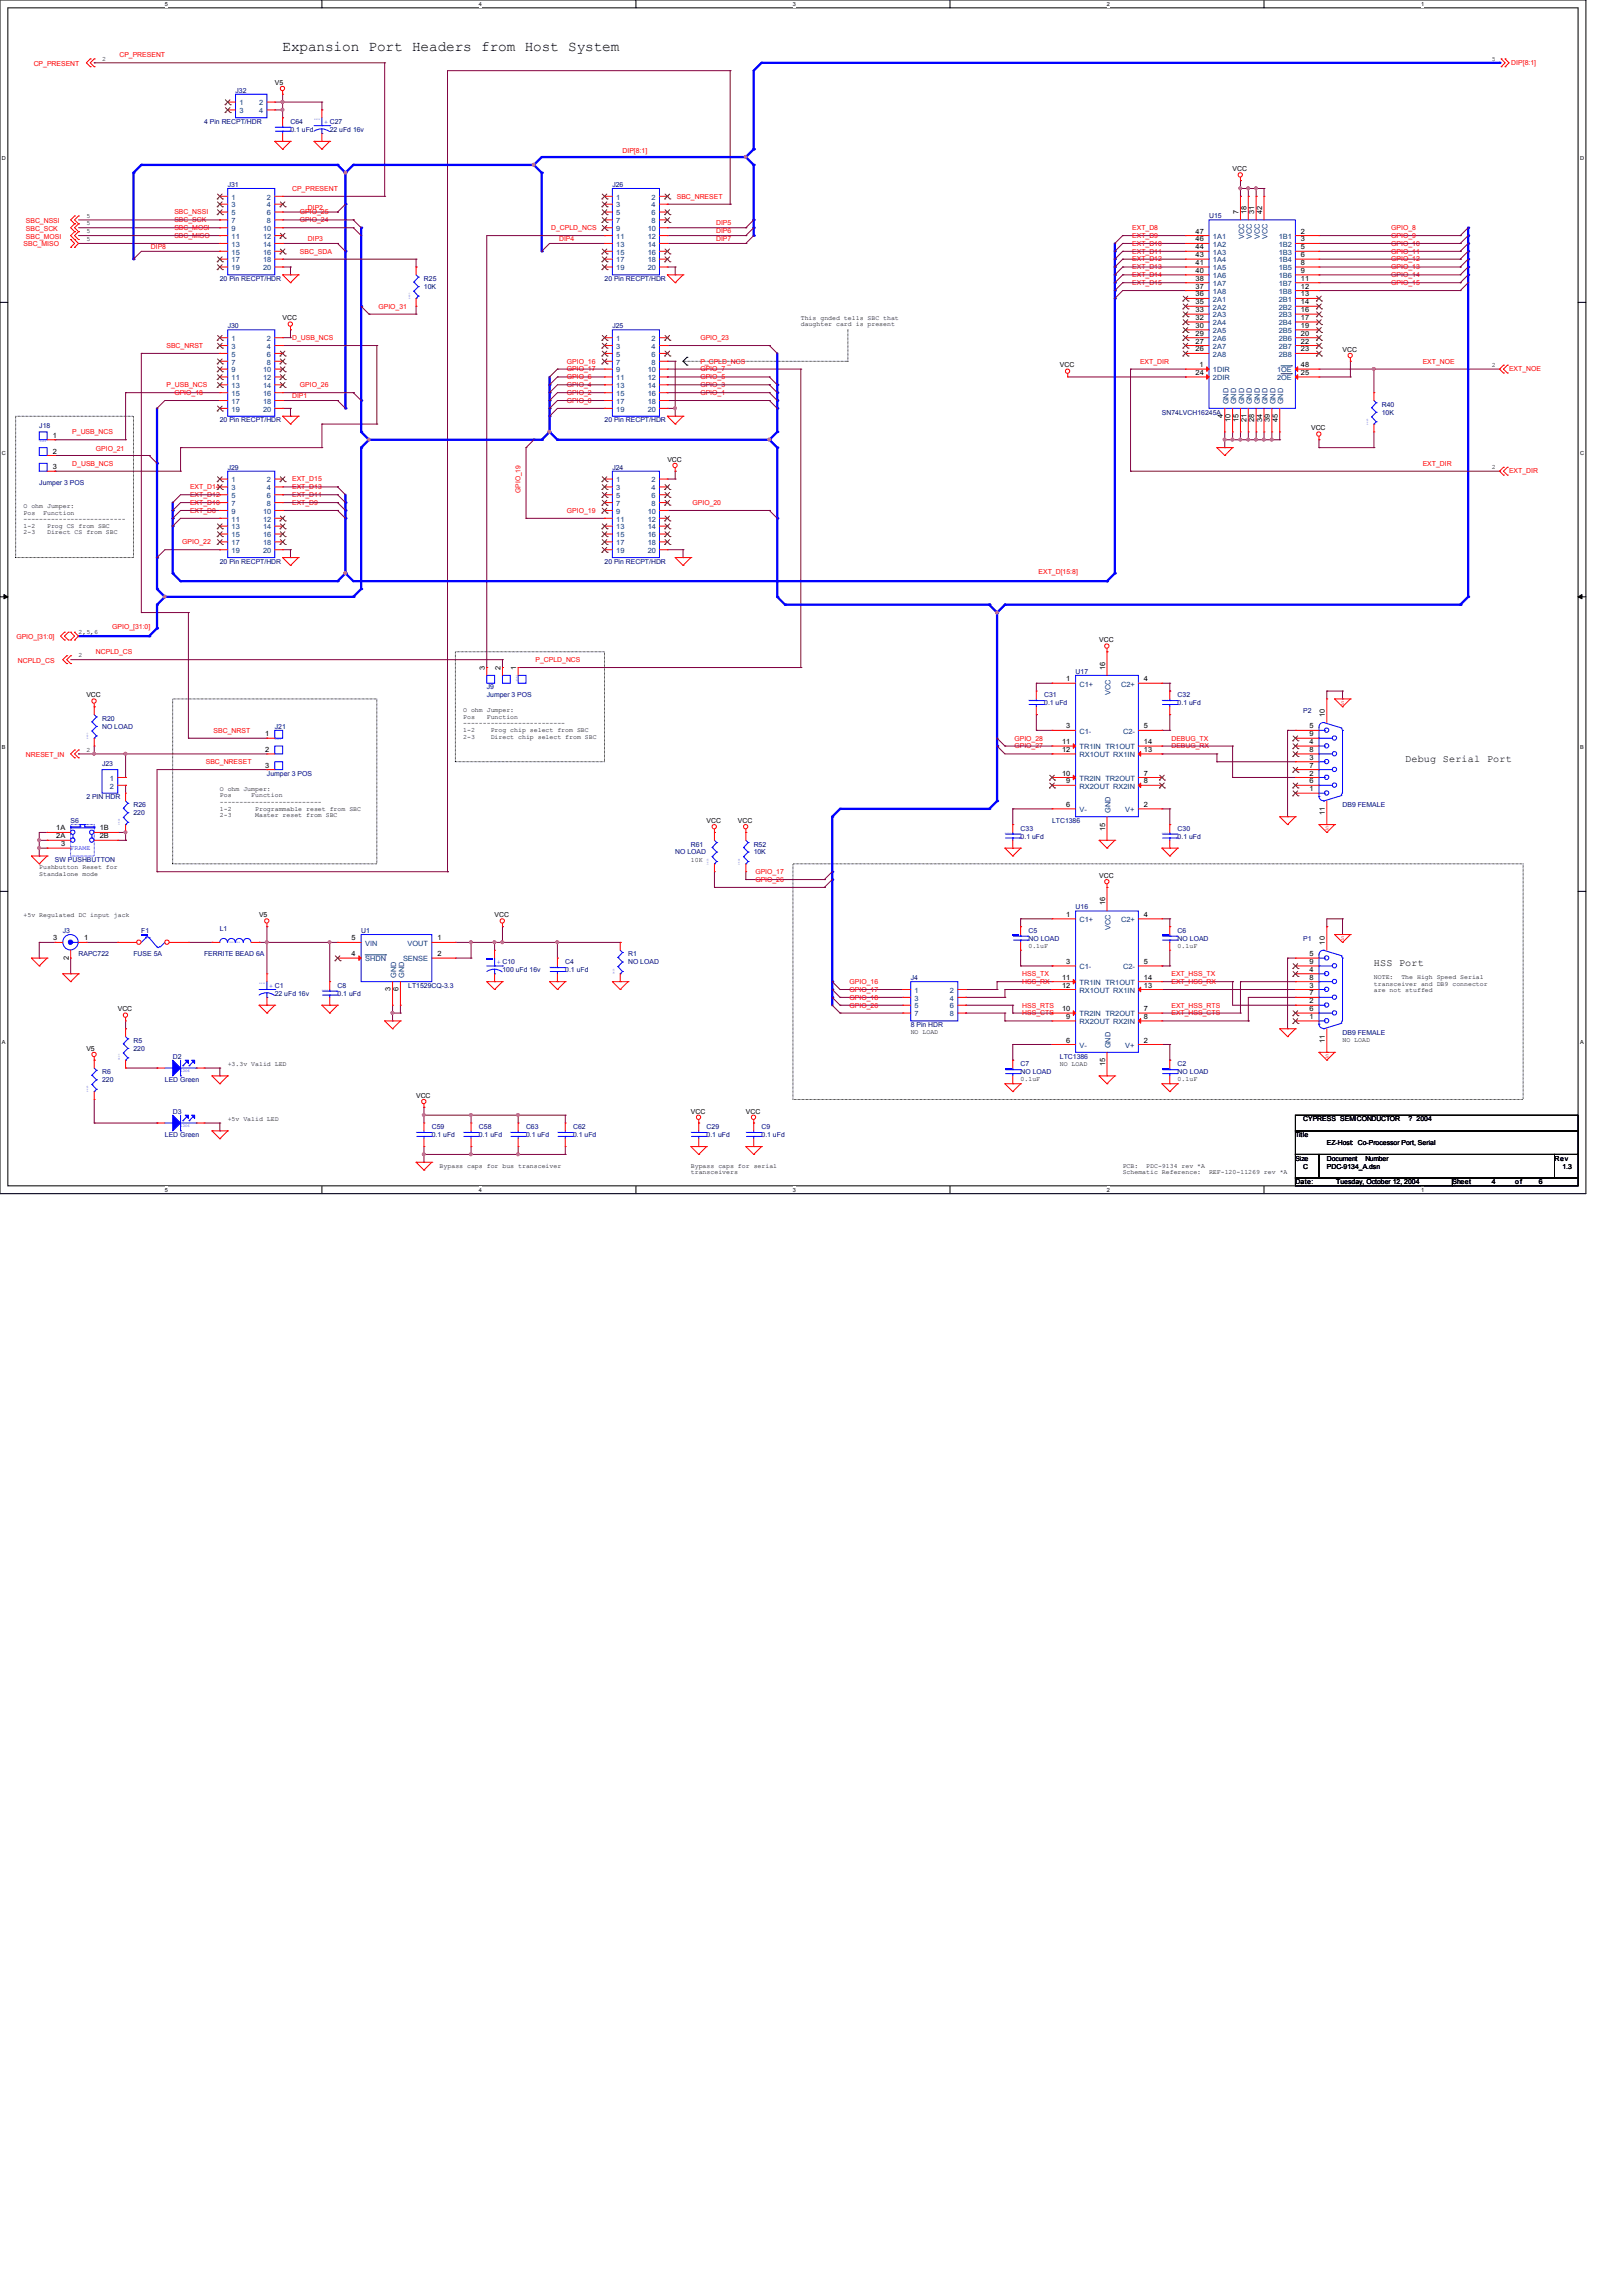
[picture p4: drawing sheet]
<svg xmlns="http://www.w3.org/2000/svg" width="210mm" height="297mm" viewBox="0 0 210 297" stroke-linecap="round" stroke-linejoin="round" font-family="sans-serif">
<defs><g id="words">
<text font-size="1.9" x="36.6" y="6.6">Expansion Port Headers from Host System</text>
<g font-size="1.3">
<text x="181.9" y="98.6">Debug Serial Port</text>
<text x="177.8" y="125">HSS Port</text>
</g>
<g font-size=".9" fill="#f00">
<text x="4.4" y="8.5">CP_PRESENT</text>
<text x="15.5" y="7.4">CP_PRESENT</text>
<text x="195.6" y="8.4">DIP[8:1]</text>
<text x="80.6" y="19.8">DIP[8:1]</text>
<text x="3.3" y="28.8">SBC_NSSI</text>
<text x="3.3" y="29.8">SBC_SCK</text>
<text x="22.6" y="28.7">SBC_SCK</text>
<text x="22.6" y="27.7">SBC_NSSI</text>
<text x="22.6" y="29.8">SBC_MOSI</text>
<text x="37.8" y="24.7">CP_PRESENT</text>
<text x="38.8" y="28.7">GPIO_24</text>
<text x="38.8" y="27.7">GPIO_25</text>
<text x="39.8" y="27.1">DIP2</text>
<text x="71.3" y="29.8">D_CPLD_NCS</text>
<text x="87.6" y="25.7">SBC_NRESET</text>
<text x="92.7" y="29.2">DIP5</text>
<text x="146.5" y="29.8">EXT_D8</text>
<text x="180" y="29.8">GPIO_8</text>
<text x="3" y="31.9">SBC_MISO</text>
<text x="3.3" y="30.9">SBC_MOSI</text>
<text x="19.5" y="32.2">DIP8</text>
<text x="22.6" y="30.8">SBC_MISO</text>
<text x="38.8" y="32.8">SBC_SDA</text>
<text x="39.8" y="31.2">DIP3</text>
<text x="72.3" y="31.2">DIP4</text>
<text x="92.7" y="31.2">DIP7</text>
<text x="92.7" y="30.2">DIP6</text>
<text x="146.5" y="30.8">EXT_D9</text>
<text x="146.5" y="32.8">EXT_D11</text>
<text x="146.5" y="31.8">EXT_D10</text>
<text x="146.5" y="34.8">EXT_D13</text>
<text x="146.5" y="33.8">EXT_D12</text>
<text x="146.5" y="35.9">EXT_D14</text>
<text x="180" y="31.8">GPIO_10</text>
<text x="180" y="32.8">GPIO_11</text>
<text x="180" y="30.8">GPIO_9</text>
<text x="180" y="35.9">GPIO_14</text>
<text x="180" y="33.8">GPIO_12</text>
<text x="180" y="34.8">GPIO_13</text>
<text x="49" y="39.9">GPIO_31</text>
<text x="146.5" y="36.9">EXT_D15</text>
<text x="180" y="36.9">GPIO_15</text>
<text x="21.5" y="45">SBC_NRST</text>
<text x="37.8" y="44">D_USB_NCS</text>
<text x="73.4" y="47.1">GPIO_16</text>
<text x="90.6" y="47">P_CPLD_NCS</text>
<text x="90.6" y="44">GPIO_23</text>
<text x="147.5" y="47">EXT_DIR</text>
<text x="184.1" y="47">EXT_NOE</text>
<text x="21.5" y="50.1">P_USB_NCS</text>
<text x="22.6" y="51.1">GPIO_18</text>
<text x="37.8" y="51.5">DIP1</text>
<text x="38.8" y="50.1">GPIO_26</text>
<text x="73.4" y="52.1">GPIO_0</text>
<text x="73.4" y="51.1">GPIO_2</text>
<text x="73.4" y="50.1">GPIO_4</text>
<text x="73.4" y="48">GPIO_17</text>
<text x="73.4" y="49.1">GPIO_6</text>
<text x="90.6" y="51.1">GPIO_1</text>
<text x="90.6" y="50.1">GPIO_3</text>
<text x="90.6" y="48">GPIO_7</text>
<text x="90.6" y="49.1">GPIO_5</text>
<text x="195.3" y="48">EXT_NOE</text>
<text x="9.4" y="56.2">P_USB_NCS</text>
<text x="12.4" y="58.3">GPIO_21</text>
<text x="9.4" y="60.2">D_USB_NCS</text>
<text x="24.6" y="64.3">EXT_D12</text>
<text x="24.6" y="63.3">EXT_D14</text>
<text x="24.6" y="65.3">EXT_D10</text>
<text x="37.8" y="65.3">EXT_D9</text>
<text x="37.8" y="62.3">EXT_D15</text>
<text x="37.8" y="64.3">EXT_D11</text>
<text x="37.8" y="63.3">EXT_D13</text>
<text x="67.4" y="63.8" transform="rotate(-90 67.4 63.8)">GPIO_19</text>
<text x="89.6" y="65.3">GPIO_20</text>
<text x="184.1" y="60.2">EXT_DIR</text>
<text x="195.3" y="61.3">EXT_DIR</text>
<text x="23.6" y="70.4">GPIO_22</text>
<text x="24.6" y="66.3">EXT_D8</text>
<text x="73.4" y="66.3">GPIO_19</text>
<text x="134.4" y="74.3">EXT_D[15:8]</text>
<text x="2.1" y="82.7">GPIO_[31:0]</text>
<text x="14.5" y="81.4">GPIO_[31:0]</text>
<text x="2.3" y="85.7">NCPLD_CS</text>
<text x="12.4" y="84.6">NCPLD_CS</text>
<text x="69.3" y="85.6">P_CPLD_NCS</text>
<text x="27.6" y="94.8">SBC_NRST</text>
<text x="131.3" y="95.8">GPIO_28</text>
<text x="151.6" y="95.8">DEBUG_TX</text>
<text x="3.3" y="97.9">NRESET_IN</text>
<text x="26.6" y="98.8">SBC_NRESET</text>
<text x="131.3" y="96.8">GPIO_27</text>
<text x="151.6" y="96.8">DEBUG_RX</text>
<text x="97.7" y="113.1">GPIO_17</text>
<text x="97.7" y="114.1">GPIO_26</text>
<text x="109.9" y="127.3">GPIO_16</text>
<text x="109.9" y="128.3">GPIO_17</text>
<text x="109.9" y="129.3">GPIO_18</text>
<text x="109.9" y="130.3">GPIO_26</text>
<text x="132.3" y="126.3">HSS_TX</text>
<text x="132.3" y="127.3">HSS_RX</text>
<text x="132.3" y="130.3">HSS_RTS</text>
<text x="132.3" y="131.4">HSS_CTS</text>
<text x="151.6" y="126.3">EXT_HSS_TX</text>
<text x="151.6" y="127.3">EXT_HSS_RX</text>
<text x="151.6" y="130.3">EXT_HSS_RTS</text>
<text x="151.6" y="131.4">EXT_HSS_CTS</text>
</g>
<g font-size=".9" fill="#000080">
<text x="30.5" y="12">J32</text>
<text x="26.4" y="16">4 Pin RECPT/HDR</text>
<text x="37.6" y="16">C64</text>
<text x="37.6" y="17.1">0.1 uFd</text>
<text x="42.7" y="17.1">22 uFd 16v</text>
<text x="29.5" y="24.2">J31</text>
<text x="79.2" y="24.2">J26</text>
<text x="156.5" y="28.2">U15</text>
<text x="28.4" y="36.4">20 Pin RECPT/HDR</text>
<text x="54.9" y="36.4">R25</text>
<text x="54.9" y="37.4">10K</text>
<text x="78.2" y="36.4">20 Pin RECPT/HDR</text>
<text x="29.5" y="42.5">J30</text>
<text x="79.2" y="42.5">J25</text>
<text x="150.4" y="53.6">SN74LVCH16245A</text>
<text x="178.8" y="52.6">R40</text>
<text x="178.8" y="53.6">10K</text>
<text x="5.1" y="55.4">J18</text>
<text x="28.4" y="54.7">20 Pin RECPT/HDR</text>
<text x="78.2" y="54.7">20 Pin RECPT/HDR</text>
<text x="5.1" y="62.8">Jumper 3 POS</text>
<text x="29.5" y="60.7">J29</text>
<text x="79.2" y="60.7">J24</text>
<text x="28.4" y="72.9">20 Pin RECPT/HDR</text>
<text x="78.2" y="72.9">20 Pin RECPT/HDR</text>
<text x="63" y="89.2">J9</text>
<text x="139.2" y="87.2">U17</text>
<text x="13.2" y="93.3">R20</text>
<text x="13.2" y="94.3">NO LOAD</text>
<text x="35.6" y="94.3">J21</text>
<text x="63" y="90.2">Jumper 3 POS</text>
<text x="135.1" y="90.2">C31</text>
<text x="135.1" y="91.2">0.1 uFd</text>
<text x="152.4" y="90.2">C32</text>
<text x="152.4" y="91.2">0.1 uFd</text>
<text x="168.7" y="92.2">P2</text>
<text x="13.2" y="99.1">J23</text>
<text x="34.5" y="100.4">Jumper 3 POS</text>
<text x="9.1" y="106.5">S6</text>
<text x="11.2" y="103.4">2 PIN HDR</text>
<text x="17.3" y="104.4">R26</text>
<text x="17.3" y="105.5">220</text>
<text x="132.1" y="107.5">C33</text>
<text x="136.1" y="106.5">LTC1386</text>
<text x="152.4" y="107.5">C30</text>
<text x="173.7" y="104.4">DB9 FEMALE</text>
<text x="7.1" y="111.5">SW PUSHBUTTON</text>
<text x="87.4" y="110.5">NO LOAD</text>
<text x="89.4" y="109.5">R61</text>
<text x="97.5" y="109.5">R52</text>
<text x="97.5" y="110.5">10K</text>
<text x="132.1" y="108.5">0.1 uFd</text>
<text x="152.4" y="108.5">0.1 uFd</text>
<text x="139.2" y="117.6">U16</text>
<text x="8.1" y="120.7">J3</text>
<text x="10.2" y="123.7">RAPC722</text>
<text x="17.3" y="123.7">FUSE 5A</text>
<text x="18.3" y="120.7">F1</text>
<text x="26.4" y="123.7">FERRITE BEAD 6A</text>
<text x="28.4" y="120.4">L1</text>
<text x="46.7" y="120.7">U1</text>
<text x="65" y="125.8">100 uFd 16v</text>
<text x="73.2" y="124.8">C4</text>
<text x="73.2" y="125.8">0.1 uFd</text>
<text x="81.3" y="123.7">R1</text>
<text x="81.3" y="124.8">NO LOAD</text>
<text x="133.1" y="120.7">C5</text>
<text x="133.1" y="121.7">NO LOAD</text>
<text x="152.4" y="120.7">C6</text>
<text x="152.4" y="121.7">NO LOAD</text>
<text x="168.7" y="121.7">P1</text>
<text x="35.6" y="128.8">22 uFd 16v</text>
<text x="43.7" y="127.8">C8</text>
<text x="43.7" y="128.8">0.1 uFd</text>
<text x="52.8" y="127.8">LT1529CQ-3.3</text>
<text x="117.9" y="126.8">J4</text>
<text x="17.3" y="134.9">R5</text>
<text x="17.3" y="135.9">220</text>
<text x="22.4" y="136.9">D2</text>
<text x="117.9" y="132.9">8 Pin HDR</text>
<text x="132.1" y="138">C7</text>
<text x="137.2" y="136.9">LTC1386</text>
<text x="152.4" y="138">C2</text>
<text x="173.7" y="133.9">DB9 FEMALE</text>
<text x="13.2" y="139">R6</text>
<text x="13.2" y="140">220</text>
<text x="21.3" y="140">LED Green</text>
<text x="132.1" y="139">NO LOAD</text>
<text x="152.4" y="139">NO LOAD</text>
<text x="21.3" y="147.1">LED Green</text>
<text x="22.4" y="144.1">D3</text>
<text x="55.9" y="146.1">C59</text>
<text x="55.9" y="147.1">0.1 uFd</text>
<text x="62" y="146.1">C58</text>
<text x="62" y="147.1">0.1 uFd</text>
<text x="68.1" y="146.1">C63</text>
<text x="68.1" y="147.1">0.1 uFd</text>
<text x="74.2" y="146.1">C62</text>
<text x="74.2" y="147.1">0.1 uFd</text>
<text x="91.4" y="146.1">C29</text>
<text x="91.4" y="147.1">0.1 uFd</text>
<text x="98.6" y="146.1">C9</text>
<text x="98.6" y="147.1">0.1 uFd</text>
</g>
<g font-size=".9">
<text x="35.6" y="11">V5</text>
<text x="159.5" y="22.1">VCC</text>
<text x="160.3" y="27.7" transform="rotate(-90 160.3 27.7)">7</text>
<text x="161.3" y="27.7" transform="rotate(-90 161.3 27.7)">18</text>
<text x="162.3" y="27.7" transform="rotate(-90 162.3 27.7)">31</text>
<text x="163.3" y="27.7" transform="rotate(-90 163.3 27.7)">42</text>
<text x="154.7" y="30.2">47</text>
<text x="154.7" y="31.2">46</text>
<text x="154.7" y="32.3">44</text>
<text x="154.7" y="33.3">43</text>
<text x="154.7" y="34.3">41</text>
<text x="154.7" y="35.3">40</text>
<text x="168.4" y="30.2">2</text>
<text x="168.4" y="31.2">3</text>
<text x="168.4" y="32.3">5</text>
<text x="168.4" y="33.3">6</text>
<text x="168.4" y="34.3">8</text>
<text x="168.4" y="35.3">9</text>
<text x="36.6" y="41.4">VCC</text>
<text x="154.7" y="36.3">38</text>
<text x="154.7" y="37.3">37</text>
<text x="154.7" y="38.4">36</text>
<text x="154.7" y="39.4">35</text>
<text x="154.7" y="40.4">33</text>
<text x="154.7" y="41.4">32</text>
<text x="168.4" y="36.3">11</text>
<text x="168.4" y="37.3">12</text>
<text x="168.4" y="38.4">13</text>
<text x="168.4" y="39.4">14</text>
<text x="168.4" y="40.4">16</text>
<text x="168.4" y="41.4">17</text>
<text x="137.2" y="47.5">VCC</text>
<text x="154.7" y="42.4">30</text>
<text x="154.7" y="43.4">29</text>
<text x="154.7" y="44.5">27</text>
<text x="154.7" y="45.5">26</text>
<text x="155.2" y="47.5">1</text>
<text x="168.4" y="42.4">19</text>
<text x="168.4" y="43.4">20</text>
<text x="168.4" y="44.5">22</text>
<text x="168.4" y="45.5">23</text>
<text x="168.4" y="47.5">48</text>
<text x="173.7" y="45.5">VCC</text>
<text x="154.7" y="48.5">24</text>
<text x="168.4" y="48.5">25</text>
<text x="6.8" y="56.6">1</text>
<text x="6.8" y="58.7">2</text>
<text x="86.4" y="59.7">VCC</text>
<text x="158.2" y="54.1" transform="rotate(-90 158.2 54.1)">4</text>
<text x="159.3" y="54.7" transform="rotate(-90 159.3 54.7)">10</text>
<text x="160.3" y="54.7" transform="rotate(-90 160.3 54.7)">15</text>
<text x="161.3" y="54.7" transform="rotate(-90 161.3 54.7)">21</text>
<text x="162.3" y="54.7" transform="rotate(-90 162.3 54.7)">28</text>
<text x="163.3" y="54.7" transform="rotate(-90 163.3 54.7)">34</text>
<text x="164.3" y="54.7" transform="rotate(-90 164.3 54.7)">39</text>
<text x="165.4" y="54.7" transform="rotate(-90 165.4 54.7)">45</text>
<text x="169.7" y="55.7">VCC</text>
<text x="6.8" y="60.7">3</text>
<text x="142.2" y="83.1">VCC</text>
<text x="62.7" y="86.7" transform="rotate(-90 62.7 86.7)">3</text>
<text x="64.8" y="86.7" transform="rotate(-90 64.8 86.7)">2</text>
<text x="66.8" y="86.7" transform="rotate(-90 66.8 86.7)">1</text>
<text x="138" y="88.1">1</text>
<text x="143" y="86.7" transform="rotate(-90 143 86.7)">16</text>
<text x="148" y="88.1">4</text>
<text x="11.2" y="90.2">VCC</text>
<text x="34.3" y="95.3">1</text>
<text x="138" y="94.2">3</text>
<text x="148" y="94.2">5</text>
<text x="169.5" y="94.2">5</text>
<text x="169.5" y="95.3">9</text>
<text x="171.4" y="92.8" transform="rotate(-90 171.4 92.8)">10</text>
<text x="34.3" y="97.3">2</text>
<text x="34.3" y="99.3">3</text>
<text x="137.5" y="97.3">12</text>
<text x="137.5" y="96.3">11</text>
<text x="137.5" y="100.3">10</text>
<text x="138" y="101.3">9</text>
<text x="148" y="100.3">7</text>
<text x="148" y="101.3">8</text>
<text x="148" y="96.3">14</text>
<text x="148" y="97.3">13</text>
<text x="169.5" y="96.3">4</text>
<text x="169.5" y="97.3">8</text>
<text x="169.5" y="98.3">3</text>
<text x="169.5" y="99.3">7</text>
<text x="169.5" y="100.3">2</text>
<text x="169.5" y="101.3">6</text>
<text x="7.3" y="107.4">1A</text>
<text x="12.9" y="107.4">1B</text>
<text x="91.4" y="106.5">VCC</text>
<text x="95.5" y="106.5">VCC</text>
<text x="138" y="104.4">6</text>
<text x="143" y="107.5" transform="rotate(-90 143 107.5)">15</text>
<text x="148" y="104.4">2</text>
<text x="169.5" y="102.4">1</text>
<text x="171.4" y="105.5" transform="rotate(-90 171.4 105.5)">11</text>
<text x="7.3" y="108.5">2A</text>
<text x="7.9" y="109.5">3</text>
<text x="12.9" y="108.5">2B</text>
<text x="142.2" y="113.6">VCC</text>
<text x="33.5" y="118.7">V5</text>
<text x="64" y="118.7">VCC</text>
<text x="138" y="118.6">1</text>
<text x="143" y="117.1" transform="rotate(-90 143 117.1)">16</text>
<text x="148" y="118.6">4</text>
<text x="6.9" y="121.7">3</text>
<text x="8.9" y="124.2" transform="rotate(-90 8.9 124.2)">2</text>
<text x="10.9" y="121.7">1</text>
<text x="45.5" y="121.7">5</text>
<text x="45.5" y="123.7">4</text>
<text x="56.6" y="121.7">1</text>
<text x="56.6" y="123.7">2</text>
<text x="138" y="124.7">3</text>
<text x="148" y="124.7">5</text>
<text x="169.5" y="123.7">5</text>
<text x="169.5" y="124.7">9</text>
<text x="169.5" y="125.7">4</text>
<text x="171.4" y="122.2" transform="rotate(-90 171.4 122.2)">10</text>
<text x="15.2" y="130.9">VCC</text>
<text x="50.5" y="128.3" transform="rotate(-90 50.5 128.3)">3</text>
<text x="51.6" y="128.3" transform="rotate(-90 51.6 128.3)">6</text>
<text x="137.5" y="127.8">12</text>
<text x="137.5" y="126.7">11</text>
<text x="137.5" y="130.8">10</text>
<text x="138" y="131.8">9</text>
<text x="148" y="130.8">7</text>
<text x="148" y="131.8">8</text>
<text x="148" y="126.7">14</text>
<text x="148" y="127.8">13</text>
<text x="169.5" y="126.7">8</text>
<text x="169.5" y="127.8">3</text>
<text x="169.5" y="128.8">7</text>
<text x="169.5" y="129.8">2</text>
<text x="169.5" y="130.8">6</text>
<text x="169.5" y="131.8">1</text>
<text x="11.2" y="135.9">V5</text>
<text x="138" y="134.9">6</text>
<text x="143" y="138" transform="rotate(-90 143 138)">15</text>
<text x="148" y="134.9">2</text>
<text x="171.4" y="134.9" transform="rotate(-90 171.4 134.9)">11</text>
<text x="53.8" y="142">VCC</text>
<text x="89.4" y="144.1">VCC</text>
<text x="96.5" y="144.1">VCC</text>
<text x="167.6" y="147.1">Title</text>
<text x="168.7" y="145.1">CYPRESS SEMICONDUCTOR</text>
<text x="171.7" y="148.1">EZ-Host: Co-Processor Port, Serial</text>
<text x="182.3" y="145.1">? 2004</text>
<text x="167.6" y="150.2">Size</text>
<text x="167.6" y="153.2">Date:</text>
<text x="168.7" y="151.2">C</text>
<text x="171.7" y="150.2">Document</text>
<text x="171.7" y="151.2">PDC-9134_A.dsn</text>
<text x="172.9" y="153.2">Tuesday, October 12, 2004</text>
<text x="176.7" y="150.2">Number</text>
<text x="188" y="153.2">Sheet</text>
<text x="193" y="153.2">4</text>
<text x="196.1" y="153.2">of</text>
<text x="199.1" y="153.2">6</text>
<text x="201.2" y="150.2">Rev</text>
<text x="202.2" y="151.2">1.3</text>
</g>
<g font-size=".9" fill="#004080">
<text x="31" y="13.6">1</text>
<text x="31" y="14.6">3</text>
<text x="33.5" y="13.6">2</text>
<text x="33.5" y="14.6">4</text>
<text x="30" y="25.8">1</text>
<text x="30" y="26.8">3</text>
<text x="30" y="27.9">5</text>
<text x="30" y="28.9">7</text>
<text x="30" y="29.9">9</text>
<text x="34" y="29.9">10</text>
<text x="34.5" y="25.8">2</text>
<text x="34.5" y="26.8">4</text>
<text x="34.5" y="27.9">6</text>
<text x="34.5" y="28.9">8</text>
<text x="79.8" y="25.8">1</text>
<text x="79.8" y="26.8">3</text>
<text x="79.8" y="27.9">5</text>
<text x="79.8" y="28.9">7</text>
<text x="79.8" y="29.9">9</text>
<text x="83.8" y="29.9">10</text>
<text x="84.3" y="25.8">2</text>
<text x="84.3" y="26.8">4</text>
<text x="84.3" y="27.9">6</text>
<text x="84.3" y="28.9">8</text>
<text x="30" y="30.9">11</text>
<text x="30" y="31.9">13</text>
<text x="30" y="32.9">15</text>
<text x="30" y="34">17</text>
<text x="30" y="35">19</text>
<text x="34" y="30.9">12</text>
<text x="34" y="31.9">14</text>
<text x="34" y="32.9">16</text>
<text x="34" y="34">18</text>
<text x="34" y="35">20</text>
<text x="79.8" y="30.9">11</text>
<text x="79.8" y="31.9">13</text>
<text x="79.8" y="32.9">15</text>
<text x="79.8" y="34">17</text>
<text x="79.8" y="35">19</text>
<text x="83.8" y="30.9">12</text>
<text x="83.8" y="31.9">14</text>
<text x="83.8" y="32.9">16</text>
<text x="83.8" y="34">18</text>
<text x="83.8" y="35">20</text>
<text x="157" y="30.9">1A1</text>
<text x="157" y="31.9">1A2</text>
<text x="157" y="32.9">1A3</text>
<text x="157" y="34">1A4</text>
<text x="157" y="35">1A5</text>
<text x="157" y="36">1A6</text>
<text x="161" y="30.9" transform="rotate(-90 161 30.9)">VCC</text>
<text x="162" y="30.9" transform="rotate(-90 162 30.9)">VCC</text>
<text x="163" y="30.9" transform="rotate(-90 163 30.9)">VCC</text>
<text x="164" y="30.9" transform="rotate(-90 164 30.9)">VCC</text>
<text x="165.5" y="30.9">1B1</text>
<text x="165.5" y="31.9">1B2</text>
<text x="165.5" y="32.9">1B3</text>
<text x="165.5" y="34">1B4</text>
<text x="165.5" y="35">1B5</text>
<text x="165.5" y="36">1B6</text>
<text x="157" y="37">1A7</text>
<text x="157" y="38">1A8</text>
<text x="157" y="39">2A1</text>
<text x="157" y="40">2A2</text>
<text x="157" y="41.1">2A3</text>
<text x="165.5" y="37">1B7</text>
<text x="165.5" y="38">1B8</text>
<text x="165.5" y="39">2B1</text>
<text x="165.5" y="40">2B2</text>
<text x="165.5" y="41.1">2B3</text>
<text x="30" y="44.1">1</text>
<text x="30" y="45.1">3</text>
<text x="30" y="46.1">5</text>
<text x="30" y="47.2">7</text>
<text x="34.5" y="44.1">2</text>
<text x="34.5" y="45.1">4</text>
<text x="34.5" y="46.1">6</text>
<text x="34.5" y="47.2">8</text>
<text x="79.8" y="44.1">1</text>
<text x="79.8" y="45.1">3</text>
<text x="79.8" y="46.1">5</text>
<text x="79.8" y="47.2">7</text>
<text x="84.3" y="44.1">2</text>
<text x="84.3" y="45.1">4</text>
<text x="84.3" y="46.1">6</text>
<text x="84.3" y="47.2">8</text>
<text x="157" y="42.1">2A4</text>
<text x="157" y="43.1">2A5</text>
<text x="157" y="44.1">2A6</text>
<text x="157" y="45.1">2A7</text>
<text x="157" y="46.1">2A8</text>
<text x="165.5" y="42.1">2B4</text>
<text x="165.5" y="43.1">2B5</text>
<text x="165.5" y="44.1">2B6</text>
<text x="165.5" y="45.1">2B7</text>
<text x="165.5" y="46.1">2B8</text>
<text x="30" y="48.2">9</text>
<text x="30" y="49.2">11</text>
<text x="30" y="50.2">13</text>
<text x="30" y="51.2">15</text>
<text x="30" y="52.2">17</text>
<text x="30" y="53.3">19</text>
<text x="34" y="48.2">10</text>
<text x="34" y="49.2">12</text>
<text x="34" y="50.2">14</text>
<text x="34" y="51.2">16</text>
<text x="34" y="52.2">18</text>
<text x="34" y="53.3">20</text>
<text x="79.8" y="48.2">9</text>
<text x="79.8" y="49.2">11</text>
<text x="79.8" y="50.2">13</text>
<text x="79.8" y="51.2">15</text>
<text x="79.8" y="52.2">17</text>
<text x="79.8" y="53.3">19</text>
<text x="83.8" y="48.2">10</text>
<text x="83.8" y="49.2">12</text>
<text x="83.8" y="50.2">14</text>
<text x="83.8" y="51.2">16</text>
<text x="83.8" y="52.2">18</text>
<text x="83.8" y="53.3">20</text>
<text x="157" y="48.2">1DIR</text>
<text x="157" y="49.2">2DIR</text>
<text x="159" y="52.3" transform="rotate(-90 159 52.3)">GND</text>
<text x="160" y="52.3" transform="rotate(-90 160 52.3)">GND</text>
<text x="161" y="52.3" transform="rotate(-90 161 52.3)">GND</text>
<text x="162" y="52.3" transform="rotate(-90 162 52.3)">GND</text>
<text x="163" y="52.3" transform="rotate(-90 163 52.3)">GND</text>
<text x="164" y="52.3" transform="rotate(-90 164 52.3)">GND</text>
<text x="165.1" y="52.3" transform="rotate(-90 165.1 52.3)">GND</text>
<text x="165.3" y="48.2">1OE</text>
<text x="165.3" y="49.2">2OE</text>
<text x="166.1" y="52.3" transform="rotate(-90 166.1 52.3)">GND</text>
<text x="30" y="62.4">1</text>
<text x="30" y="63.4">3</text>
<text x="30" y="64.4">5</text>
<text x="30" y="65.4">7</text>
<text x="34.5" y="62.4">2</text>
<text x="34.5" y="63.4">4</text>
<text x="34.5" y="64.4">6</text>
<text x="34.5" y="65.4">8</text>
<text x="79.8" y="62.4">1</text>
<text x="79.8" y="63.4">3</text>
<text x="79.8" y="64.4">5</text>
<text x="79.8" y="65.4">7</text>
<text x="84.3" y="62.4">2</text>
<text x="84.3" y="63.4">4</text>
<text x="84.3" y="64.4">6</text>
<text x="84.3" y="65.4">8</text>
<text x="30" y="66.5">9</text>
<text x="30" y="67.5">11</text>
<text x="30" y="68.5">13</text>
<text x="30" y="69.5">15</text>
<text x="30" y="70.5">17</text>
<text x="30" y="71.5">19</text>
<text x="34" y="66.5">10</text>
<text x="34" y="67.5">12</text>
<text x="34" y="68.5">14</text>
<text x="34" y="69.5">16</text>
<text x="34" y="70.5">18</text>
<text x="34" y="71.5">20</text>
<text x="79.8" y="66.5">9</text>
<text x="79.8" y="67.5">11</text>
<text x="79.8" y="68.5">13</text>
<text x="79.8" y="69.5">15</text>
<text x="79.8" y="70.5">17</text>
<text x="79.8" y="71.5">19</text>
<text x="83.8" y="66.5">10</text>
<text x="83.8" y="67.5">12</text>
<text x="83.8" y="68.5">14</text>
<text x="83.8" y="69.5">16</text>
<text x="83.8" y="70.5">18</text>
<text x="83.8" y="71.5">20</text>
<text x="139.7" y="88.8">C1+</text>
<text x="143.7" y="89.9" transform="rotate(-90 143.7 89.9)">VCC</text>
<text x="145.1" y="88.8">C2+</text>
<text x="139.7" y="94.9">C1-</text>
<text x="145.3" y="94.9">C2-</text>
<text x="14.2" y="101">1</text>
<text x="139.7" y="98">RX1OUT RX1IN</text>
<text x="139.7" y="96.9">TR1IN TR1OUT</text>
<text x="139.7" y="101">TR2IN TR2OUT</text>
<text x="14.2" y="102">2</text>
<text x="139.7" y="105.1">V-</text>
<text x="139.7" y="102">RX2OUT RX2IN</text>
<text x="143.7" y="105.2" transform="rotate(-90 143.7 105.2)">GND</text>
<text x="145.6" y="105.1">V+</text>
<text x="139.7" y="119.3">C1+</text>
<text x="145.1" y="119.3">C2+</text>
<text x="47.2" y="122.3">VIN</text>
<text x="47.2" y="124.4">SHDN</text>
<text x="52.2" y="124.4">SENSE</text>
<text x="52.7" y="122.3">VOUT</text>
<text x="139.7" y="125.4">C1-</text>
<text x="143.7" y="120.4" transform="rotate(-90 143.7 120.4)">VCC</text>
<text x="145.3" y="125.4">C2-</text>
<text x="51.3" y="126.5" transform="rotate(-90 51.3 126.5)">GND</text>
<text x="52.3" y="126.5" transform="rotate(-90 52.3 126.5)">GND</text>
<text x="118.4" y="128.4">1</text>
<text x="118.4" y="129.5">3</text>
<text x="118.4" y="130.5">5</text>
<text x="118.4" y="131.5">7</text>
<text x="122.9" y="128.4">2</text>
<text x="122.9" y="129.5">4</text>
<text x="122.9" y="130.5">6</text>
<text x="122.9" y="131.5">8</text>
<text x="139.7" y="128.4">RX1OUT RX1IN</text>
<text x="139.7" y="127.4">TR1IN TR1OUT</text>
<text x="139.7" y="131.5">TR2IN TR2OUT</text>
<text x="139.7" y="135.6">V-</text>
<text x="139.7" y="132.5">RX2OUT RX2IN</text>
<text x="143.7" y="135.6" transform="rotate(-90 143.7 135.6)">GND</text>
<text x="145.6" y="135.6">V+</text>
</g>
<g font-size=".8">
<text x="13.2" y="7.8">2</text>
<text x="193" y="7.8">5</text>
<text x="11.2" y="28.2">5</text>
<text x="11.2" y="29.2">5</text>
<text x="11.2" y="30.2">5</text>
<text x="11.2" y="31.2">5</text>
<text x="103.6" y="41.4">This gnded tells SBC that</text>
<text x="103.6" y="42.2">daughter card is present</text>
<text x="193" y="47.5">2</text>
<text x="3" y="65.7">O ohm Jumper:</text>
<text x="193" y="60.7">2</text>
<text x="3" y="66.6">Pos</text>
<text x="3" y="67.4">--------------------------</text>
<text x="3" y="68.3">1-2</text>
<text x="3" y="69.1">2-3</text>
<text x="5.6" y="66.6">Function</text>
<text x="6.1" y="68.3">Prog CS from SBC</text>
<text x="6.1" y="69.1">Direct CS from SBC</text>
<text x="10.2" y="82">2,5,6</text>
<text x="10.2" y="85">2</text>
<text x="59.9" y="92.2">O ohm Jumper:</text>
<text x="59.9" y="93">Pos</text>
<text x="59.9" y="93.9">--------------------------</text>
<text x="59.9" y="94.7">1-2</text>
<text x="59.9" y="95.5">2-3</text>
<text x="63" y="93">Function</text>
<text x="63.5" y="94.7">Prog chip select from SBC</text>
<text x="63.5" y="95.5">Direct chip select from SBC</text>
<text x="11.2" y="97.2">2</text>
<text x="28.4" y="102.3">O ohm Jumper:</text>
<text x="28.4" y="103.2">Pos</text>
<text x="28.4" y="104">--------------------------</text>
<text x="28.4" y="104.9">1-2</text>
<text x="28.4" y="105.7">2-3</text>
<text x="32.5" y="103.2">Function</text>
<text x="33" y="104.9">Programmable reset from SBC</text>
<text x="33" y="105.7">Master reset from SBC</text>
<text x="5.1" y="112.5">Pushbutton Reset for</text>
<text x="5.1" y="113.3">Standalone mode</text>
<text x="89.4" y="111.5">10K</text>
<text x="3" y="118.6">+5v Regulated DC input jack</text>
<text x="133.1" y="122.6">0.1uF</text>
<text x="152.4" y="122.6">0.1uF</text>
<text x="177.8" y="126.7">NOTE:</text>
<text x="177.8" y="127.6">transceiver and DB9 connector</text>
<text x="177.8" y="128.4">are not stuffed</text>
<text x="181.4" y="126.7">The High Speed Serial</text>
<text x="29.5" y="137.9">+3.3v Valid LED</text>
<text x="117.9" y="133.8">NO LOAD</text>
<text x="137.2" y="137.9">NO LOAD</text>
<text x="173.7" y="134.8">NO LOAD</text>
<text x="132.1" y="139.9">0.1uF</text>
<text x="152.4" y="139.9">0.1uF</text>
<text x="29.5" y="145">+5v Valid LED</text>
<text x="56.9" y="151.1">Bypass caps for bus transceiver</text>
<text x="89.4" y="151.1">Bypass caps for serial</text>
<text x="89.4" y="151.9">transceivers</text>
<text x="145.3" y="151.1">PCB:</text>
<text x="145.3" y="151.9">Schematic Reference:</text>
<text x="148.3" y="151.1">PDC-9134 rev *A</text>
<text x="156.5" y="151.9">REF-120-11269 rev *A</text>
</g>
<g font-size=".8" fill="#00f">
<text x="42" y="16">+ C27</text>
<text x="9.1" y="110">FRAME</text>
<text x="64.3" y="124.8">+ C10</text>
<text x="34.8" y="127.8">+ C1</text>
</g>
<g font-size=".8" fill="#f00">
<text x="173.5" y="91.1">S</text>
<text x="171.5" y="107.4">S</text>
<text x="173.5" y="121.6">S</text>
<text x="171.5" y="136.9">S</text>
</g>
<g font-size=".7">
<text x="21.3" y=".8">5</text>
<text x="62" y=".8">4</text>
<text x="102.6" y=".8">3</text>
<text x="143.3" y=".8">2</text>
<text x="183.9" y=".8">1</text>
<text x=".3" y="20.7">D</text>
<text x="204.5" y="20.7">D</text>
<text x=".3" y="58.8">C</text>
<text x="204.5" y="58.8">C</text>
<text x=".3" y="96.9">B</text>
<text x="204.5" y="96.9">B</text>
<text x=".3" y="135">A</text>
<text x="204.5" y="135">A</text>
<text x="21.3" y="154.2">5</text>
<text x="62" y="154.2">4</text>
<text x="102.6" y="154.2">3</text>
<text x="143.3" y="154.2">2</text>
<text x="183.9" y="154.2">1</text>
</g>
<g font-size=".5" fill="#00f">
<text x="23.4" y="138.7">1206</text>
<text x="23.4" y="145.8">1206</text>
</g>
<g font-size=".3" fill="#00f">
<text x="35.6" y="16.5">0603</text>
<text x="40.6" y="15.5">6032</text>
<text x="53.1" y="38.7" transform="rotate(-90 53.1 38.7)">0603</text>
<text x="5.2" y="57.2">0603</text>
<text x="177" y="54.9" transform="rotate(-90 177 54.9)">0603</text>
<text x="66.8" y="87.4" transform="rotate(90 66.8 87.4)">0603</text>
<text x="11.4" y="95.6" transform="rotate(-90 11.4 95.6)">0603</text>
<text x="35.6" y="95.8">0603</text>
<text x="133.1" y="90.7">0603</text>
<text x="150.4" y="90.7">0603</text>
<text x="15.5" y="106.7" transform="rotate(-90 15.5 106.7)">0603</text>
<text x="130" y="108">0603</text>
<text x="150.4" y="108">0603</text>
<text x="91.7" y="111.8" transform="rotate(-90 91.7 111.8)">0603</text>
<text x="95.8" y="111.8" transform="rotate(-90 95.8 111.8)">0603</text>
<text x="29.7" y="122">IND1806</text>
<text x="71.1" y="125.2">0603</text>
<text x="33.5" y="127.3">6032</text>
<text x="41.7" y="128.3">0603</text>
<text x="79.5" y="126.1" transform="rotate(-90 79.5 126.1)">0603</text>
<text x="15.5" y="137.2" transform="rotate(-90 15.5 137.2)">0603</text>
<text x="11.4" y="141.2" transform="rotate(-90 11.4 141.2)">0603</text>
<text x="53.8" y="146.6">0603</text>
<text x="59.9" y="146.6">0603</text>
<text x="66" y="146.6">0603</text>
<text x="72.1" y="146.6">0603</text>
<text x="89.4" y="146.6">0603</text>
<text x="96.5" y="146.6">0603</text>
</g>
</g></defs>
<path d="M0 0h205.2v154.4h-205.2zM1 1h203.2v152.4h-203.2z" fill="none" stroke="#000" stroke-width=".13"/>
<g fill="#fff">
<path d="M21.3 .1h.4v.8h-.4z"/>
<path d="M21.3 153.5h.4v.8h-.4z"/>
</g>
<path d="M41.7 0v1M41.7 153.4v1" fill="none" stroke="#000" stroke-width=".13"/>
<g fill="#fff">
<path d="M62 .1h.4v.8h-.4z"/>
<path d="M62 153.5h.4v.8h-.4z"/>
</g>
<path d="M82.3 0v1M82.3 153.4v1" fill="none" stroke="#000" stroke-width=".13"/>
<g fill="#fff">
<path d="M102.6 .1h.4v.8h-.4z"/>
<path d="M102.6 153.5h.4v.8h-.4z"/>
</g>
<path d="M122.9 0v1M122.9 153.4v1" fill="none" stroke="#000" stroke-width=".13"/>
<g fill="#fff">
<path d="M143.3 .1h.3v.8h-.3z"/>
<path d="M143.3 153.5h.3v.8h-.3z"/>
</g>
<path d="M163.6 0v1M163.6 153.4v1" fill="none" stroke="#000" stroke-width=".13"/>
<g fill="#fff">
<path d="M183.9 .1h.4v.8h-.4z"/>
<path d="M183.9 153.5h.4v.8h-.4z"/>
<path d="M.3 20.1h.5v.8h-.5z"/>
<path d="M204.5 20.1h.5v.8h-.5z"/>
<path d="M.3 58.2h.5v.8h-.5z"/>
<path d="M204.5 58.2h.5v.8h-.5z"/>
</g>
<path d="M0 39.1h1M204.2 39.1h1" fill="none" stroke="#000" stroke-width=".13"/>
<g fill="#fff">
<path d="M.3 96.3h.4v.8h-.4z"/>
<path d="M204.5 96.3h.4v.8h-.4z"/>
</g>
<path d="M0 77.2h1M.5 76.9l.5 .3-.5 .3zM204.2 77.2l.5-.3v.6zM204.2 77.2h1" fill="none" stroke="#000" stroke-width=".13"/>
<path d="M.5 76.9l.5 .3-.5 .3zM204.2 77.2l.5-.3v.6z" fill="#000"/>
<g fill="#fff">
<path d="M.3 134.4h.4v.8h-.4z"/>
<path d="M204.5 134.4h.4v.8h-.4z"/>
</g>
<g fill="none" stroke="#000" stroke-width=".13">
<path d="M2 53.8h15.3v18.3h-15.3zM88.4 46.7h21.3M88.4 46.7l.5 .5M88.9 46.2h.1M88.9 47.2h.1M88.9 46.2l-.5 .5M109.7 46.7h.1M109.7 42.7h.1M109.7 42.7v4M22.4 90.4h26.4v21.4h-26.4zM58.9 84.3h19.3v14.3h-19.3zM0 115.3h1"/>
<path d="M102.6 111.8h94.5v30.4h-94.5zM204.2 115.3h1"/>
</g>
<path d="M35.6 14.2h1M36.6 13.2h.1M36.6 14.2h.1M36.6 12.2v1" fill="none" stroke="#800040" stroke-width=".13"/>
<path d="M36.4 14.1h.3v.2l-.2 .1-.1-.1z" fill-rule="evenodd" fill="#f0f"/>
<path d="M36.4 14.1h.3v.2l-.2 .1-.1-.1z" fill="none" stroke="#f0f" stroke-width=".13"/>
<path d="M36.6 14.2h.1M36.6 13.2v1" fill="none" stroke="#800040" stroke-width=".13"/>
<path d="M36.4 13h.3v.3l-.2 .1-.1-.1z" fill-rule="evenodd" fill="#f0f"/>
<path d="M36.4 13h.3v.3l-.2 .1-.1-.1z" fill="none" stroke="#f0f" stroke-width=".13"/>
<path d="M35.6 13.2h6.1M36.6 13.2h.1M41.7 13.2h.1" fill="none" stroke="#800040" stroke-width=".13"/>
<path d="M36.4 13h.3v.3l-.2 .1-.1-.1z" fill-rule="evenodd" fill="#f0f"/>
<path d="M36.4 13h.3v.3l-.2 .1-.1-.1z" fill="none" stroke="#f0f" stroke-width=".13"/>
<path d="M41.7 14.2h.1M41.7 13.2v1M5.1 124h.1M5.1 121.9v2.1M9.1 126h.1M9.1 124v2M11.2 121.9h4M15.2 121.9h.1M24.4 121.9h3M27.4 121.9h.1M42.7 121.9h.1M42.7 121.9h1" fill="none" stroke="#800040" stroke-width=".13"/>
<path d="M42.5 121.8h.3v.2l-.2 .1-.1-.1z" fill-rule="evenodd" fill="#f0f"/>
<path d="M42.5 121.8h.3v.2l-.2 .1-.1-.1z" fill="none" stroke="#f0f" stroke-width=".13"/>
<path d="M33.5 121.9h.1M33.5 121.9h9.2M34.5 121.9h.1M34.5 121.9v4.1M42.7 121.9h.1M42.7 121.9v5.1" fill="none" stroke="#800040" stroke-width=".13"/>
<path d="M34.4 121.8h.3v.2l-.2 .1-.1-.1z" fill-rule="evenodd" fill="#f0f"/>
<path d="M34.4 121.8h.3v.2l-.2 .1-.1-.1z" fill="none" stroke="#f0f" stroke-width=".13"/>
<g fill="none" stroke="#800040" stroke-width=".13">
<path d="M34.5 119.9h.1M34.5 119.9v2M50.8 132.1h.1M50.8 131.1v1M51.8 131.1h.1M51.8 130v1.1M58.9 121.9h2.1M61 121.9h.1M64 121.9h.1M64 121.9h1M64 121.9v1M65 121.9h.1"/>
<path d="M72.1 124h.1M72.1 121.9v2.1"/>
</g>
<path d="M64.9 121.8h.2v.2l-.1 .1-.1-.1z" fill-rule="evenodd" fill="#f0f"/>
<path d="M64.9 121.8h.2v.2l-.1 .1-.1-.1z" fill="none" stroke="#f0f" stroke-width=".13"/>
<path d="M65 119.9h.1M65 119.9v2h7.1M58.9 124h2.1M61 124h.1M61 121.9h.1M61 121.9v2.1M72.1 121.9h.1" fill="none" stroke="#800040" stroke-width=".13"/>
<path d="M60.8 121.8h.3v.2l-.2 .1-.1-.1z" fill-rule="evenodd" fill="#f0f"/>
<path d="M60.8 121.8h.3v.2l-.2 .1-.1-.1z" fill="none" stroke="#f0f" stroke-width=".13"/>
<path d="M61 121.9h3M64 121.9h.1" fill="none" stroke="#800040" stroke-width=".13"/>
<path d="M63.8 121.8h.3v.2l-.1 .1-.2-.1z" fill-rule="evenodd" fill="#f0f"/>
<path d="M63.8 121.8h.3v.2l-.1 .1-.2-.1z" fill="none" stroke="#f0f" stroke-width=".13"/>
<path d="M36.6 15.2h.1M36.6 14.2v1M158.5 56.9h.1M158.5 56.9h1M162.6 56.9h.1M162.6 55.9v1M164.6 56.9h.1M164.6 56.9h1" fill="none" stroke="#800040" stroke-width=".13"/>
<path d="M162.4 56.7h.3v.3l-.2 .1-.1-.1z" fill-rule="evenodd" fill="#f0f"/>
<path d="M162.4 56.7h.3v.3l-.2 .1-.1-.1z" fill="none" stroke="#f0f" stroke-width=".13"/>
<path d="M160.5 23.4h.1M160.5 23.4v1M162.6 24.4h.1M162.6 24.4h1M163.6 24.4h.1M163.6 24.4v1" fill="none" stroke="#800040" stroke-width=".13"/>
<path d="M160.4 24.2h.2v.3l-.1 .1-.1-.1z" fill-rule="evenodd" fill="#f0f"/>
<path d="M160.4 24.2h.2v.3l-.1 .1-.1-.1z" fill="none" stroke="#f0f" stroke-width=".13"/>
<path d="M160.5 25.4h.1M160.5 24.4v1M161.5 25.4h.1M161.5 24.4v1" fill="none" stroke="#800040" stroke-width=".13"/>
<path d="M161.4 24.2h.3v.3l-.2 .1-.1-.1z" fill-rule="evenodd" fill="#f0f"/>
<path d="M161.4 24.2h.3v.3l-.2 .1-.1-.1z" fill="none" stroke="#f0f" stroke-width=".13"/>
<path d="M160.5 24.4h.1M160.5 24.4h1M162.6 25.4h.1M162.6 24.4v1" fill="none" stroke="#800040" stroke-width=".13"/>
<path d="M162.4 24.2h.3v.3l-.2 .1-.1-.1z" fill-rule="evenodd" fill="#f0f"/>
<path d="M162.4 24.2h.3v.3l-.2 .1-.1-.1z" fill="none" stroke="#f0f" stroke-width=".13"/>
<g fill="none" stroke="#800040" stroke-width=".13">
<path d="M10.2 31.5h18.2M18.3 32.5h10.1M28.4 31.5h.1M28.4 32.5h.1M37.6 35.6h.1M37.6 34.5v1.1M86.4 29.5h10.1M87.4 35.6h.1M87.4 34.5v1.1M96.5 29.5h.1M145.3 37.6h8.1M153.4 37.6h.1"/>
<path d="M161.5 24.4h.1M161.5 24.4h1.1M36.6 52.8h1M37.6 52.8h.1M86.4 47.8h17.2M103.6 47.8h.1M138.2 48.8h15.2M153.4 48.8h.1M161.5 56.9h.1M161.5 56.9h3.1M161.5 55.9v1M162.6 56.9h.1"/>
<path d="M163.6 56.9h.1M36.6 71.1h1M37.6 71.1h.1M37.6 72.1h.1M37.6 71.1v1M86.4 71.1h2M88.4 71.1h.1M88.4 72.1h.1M88.4 71.1v1"/>
</g>
<path d="M161.4 56.7h.3v.3l-.2 .1-.1-.1z" fill-rule="evenodd" fill="#f0f"/>
<path d="M161.4 56.7h.3v.3l-.2 .1-.1-.1z" fill="none" stroke="#f0f" stroke-width=".13"/>
<path d="M71.1 31.5h7.1M78.2 31.5h.1M86.4 46.7h1M87.4 46.7h.1M159.5 56.9h.1M159.5 56.9h2M160.5 56.9h.1M50.8 131.1h.1M50.8 130v1.1" fill="none" stroke="#800040" stroke-width=".13"/>
<path d="M50.6 130.9h.3v.3h-.1h-.2z" fill-rule="evenodd" fill="#f0f"/>
<path d="M50.6 130.9h.3v.3h-.1h-.2z" fill="none" stroke="#f0f" stroke-width=".13"/>
<path d="M159.5 56.9h.1M159.5 55.9v1" fill="none" stroke="#800040" stroke-width=".13"/>
<path d="M159.4 56.7h.2v.3l-.1 .1-.1-.1z" fill-rule="evenodd" fill="#f0f"/>
<path d="M159.4 56.7h.2v.3l-.1 .1-.1-.1z" fill="none" stroke="#f0f" stroke-width=".13"/>
<path d="M87.4 52.8h.1M87.4 46.7v6.1" fill="none" stroke="#800040" stroke-width=".13"/>
<path d="M87.2 52.7h.3v.2l-.2 .1-.1-.1z" fill-rule="evenodd" fill="#f0f"/>
<path d="M87.2 52.7h.3v.2l-.2 .1-.1-.1z" fill="none" stroke="#f0f" stroke-width=".13"/>
<path d="M36.6 31.5h7.1M43.7 31.5h.1M164.6 56.9h.1M164.6 55.9v1" fill="none" stroke="#800040" stroke-width=".13"/>
<path d="M164.4 56.7h.3v.3l-.2 .1-.1-.1z" fill-rule="evenodd" fill="#f0f"/>
<path d="M164.4 56.7h.3v.3l-.2 .1-.1-.1z" fill="none" stroke="#f0f" stroke-width=".13"/>
<path d="M36.6 34.5h1M37.6 34.5h.1M158.5 57.9h.1M158.5 56.9v1" fill="none" stroke="#800040" stroke-width=".13"/>
<path d="M158.3 56.7h.3v.3l-.1 .1-.2-.1z" fill-rule="evenodd" fill="#f0f"/>
<path d="M158.3 56.7h.3v.3l-.1 .1-.2-.1z" fill="none" stroke="#f0f" stroke-width=".13"/>
<path d="M36.6 25.4h13.2M49.8 25.4h.1M36.6 51.8h7.1M43.7 51.8h.1M160.5 56.9h.1M160.5 55.9v1M5.1 121.9h.1M5.1 121.9h2" fill="none" stroke="#800040" stroke-width=".13"/>
<path d="M160.4 56.7h.2v.3l-.1 .1-.1-.1z" fill-rule="evenodd" fill="#f0f"/>
<path d="M160.4 56.7h.2v.3l-.1 .1-.1-.1z" fill="none" stroke="#f0f" stroke-width=".13"/>
<path d="M86.4 34.5h1M86.4 31.5h10.1M87.4 34.5h.1M96.5 31.5h.1M158.5 56.9h.1M158.5 55.9v1M163.6 56.9h.1M163.6 55.9v1M165.6 56.9h.1M165.6 55.9v1M50.8 131.1h.1M50.8 131.1h1" fill="none" stroke="#800040" stroke-width=".13"/>
<path d="M163.4 56.7h.3v.3l-.2 .1-.1-.1z" fill-rule="evenodd" fill="#f0f"/>
<path d="M163.4 56.7h.3v.3l-.2 .1-.1-.1z" fill="none" stroke="#f0f" stroke-width=".13"/>
<g fill="none" stroke="#800040" stroke-width=".13">
<path d="M94.5 9.1h.1M94.5 9.1v17.3M94.5 9.1h-36.6v103.7M10.2 29.5h18.2M10.2 28.4h18.2M28.4 29.5h.1M28.4 28.4h.1M86.4 30.5h10.1M86.4 26.4h8.1M94.5 26.4h.1M96.5 30.5h.1M18.3 45.7h.1"/>
<path d="M18.3 45.7h10.1M18.3 45.7v33.5M37.6 53.8h.1M37.6 52.8v1M86.4 52.8h1M87.4 52.8h.1M87.4 53.8h.1M87.4 52.8v1M103.6 47.8v38.6M170.7 47.8h7.1M177.8 47.8h.1M18.3 79.2h.1"/>
<path d="M24.4 95.5h10.1M34.5 95.5h.1M34.5 99.6h.1M34.5 99.6h-14.2v13.2M103.6 86.4h.1M20.3 112.8h.1M20.3 112.8h37.6M57.9 112.8h.1"/>
</g>
<path d="M17.3 22.4h.1M18.3 21.3l-1 1.1M44.7 22.4h.1M45.7 21.3l-1 1.1M69.1 21.3h.1M70.1 20.3l-1 1" fill="none" stroke="#00f" stroke-width=".3"/>
<path d="M177.6 47.6h.3v.2l-.1 .1-.2-.1z" fill-rule="evenodd" fill="#f0f"/>
<path d="M177.6 47.6h.3v.2l-.1 .1-.2-.1z" fill="none" stroke="#f0f" stroke-width=".13"/>
<path d="M5.1 108.7h.1M6.1 107.7h.1M6.1 107.7h-1v1" fill="none" stroke="#800040" stroke-width=".13"/>
<path d="M4.9 108.6h.3v.2l-.2 .1-.1-.1z" fill-rule="evenodd" fill="#f0f"/>
<path d="M4.9 108.6h.3v.2l-.2 .1-.1-.1z" fill="none" stroke="#f0f" stroke-width=".13"/>
<path d="M5.1 109.7h.1M6.1 108.7h.1M6.1 108.7h-1v1" fill="none" stroke="#800040" stroke-width=".13"/>
<path d="M4.9 109.6h.3v.2l-.2 .1-.1-.1z" fill-rule="evenodd" fill="#f0f"/>
<path d="M4.9 109.6h.3v.2l-.2 .1-.1-.1z" fill="none" stroke="#f0f" stroke-width=".13"/>
<path d="M16.3 97.5h.1M16.3 97.5h18.2M5.1 110.7h.1M6.1 109.7h.1M6.1 109.7h-1v1" fill="none" stroke="#800040" stroke-width=".13"/>
<path d="M16.1 97.4h.3v.2l-.2 .1-.1-.1z" fill-rule="evenodd" fill="#f0f"/>
<path d="M16.1 97.4h.3v.2l-.2 .1-.1-.1z" fill="none" stroke="#f0f" stroke-width=".13"/>
<path d="M15.2 108.7h1.1M15.2 107.7h1.1M16.3 108.7h.1M16.3 107.7h.1M16.3 107.7v1" fill="none" stroke="#800040" stroke-width=".13"/>
<path d="M16.1 107.5h.3v.3l-.2 .1-.1-.1z" fill-rule="evenodd" fill="#f0f"/>
<path d="M16.1 107.5h.3v.3l-.2 .1-.1-.1z" fill="none" stroke="#f0f" stroke-width=".13"/>
<path d="M12.2 97.5h.1M12.2 96.5v1" fill="none" stroke="#800040" stroke-width=".13"/>
<path d="M12 97.4h.3v.2l-.2 .1-.1-.1z" fill-rule="evenodd" fill="#f0f"/>
<path d="M12 97.4h.3v.2l-.2 .1-.1-.1z" fill="none" stroke="#f0f" stroke-width=".13"/>
<g fill="none" stroke="#800040" stroke-width=".13">
<path d="M12.2 8.1h.1M12.2 8.1h37.6M49.8 8.1h.1M49.8 8.1v17.3M36.6 27.4h7.1M43.7 27.4h.1M10.2 97.5h.1M10.2 97.5h6.1M12.2 97.5h.1M16.3 97.5h.1M16.3 97.5v3.1M16.3 101.6h.1"/>
<path d="M16.3 101.6v1"/>
</g>
<g fill="none" stroke="#00f" stroke-width=".3">
<path d="M97.5 19.3h.1M97.5 9.1v10.2M17.3 33.5h.1M17.3 22.4v11.1M44.7 32.5v20.3M45.7 21.3h.1M45.7 21.3h23.4l1 1.1M70.1 22.4h.1M96.5 20.3l1 1M97.5 21.3h.1M97.5 30.5h.1M97.5 29.5v1"/>
<path d="M44.7 52.8h.1M101.6 78.2h26.4M128 78.2h.1"/>
</g>
<path d="M68.9 21.2h.3v.2l-.2 .1-.1-.1z" fill-rule="evenodd" fill="#f0f"/>
<path d="M68.9 21.2h.3v.2l-.2 .1-.1-.1z" fill="none" stroke="#f0f" stroke-width=".13"/>
<path d="M44.7 26.4h.1M44.7 22.4v4" fill="none" stroke="#00f" stroke-width=".3"/>
<path d="M44.5 22.2h.3v.2l-.1 .1-.2-.1z" fill-rule="evenodd" fill="#f0f"/>
<path d="M44.5 22.2h.3v.2l-.1 .1-.2-.1z" fill="none" stroke="#f0f" stroke-width=".13"/>
<path d="M10.2 30.5h18.2M28.4 30.5h.1" fill="none" stroke="#800040" stroke-width=".13"/>
<path d="M70.1 20.3h26.4M96.5 20.3h.1" fill="none" stroke="#00f" stroke-width=".3"/>
<path d="M96.4 20.2h.2v.2l-.1 .1-.1-.1z" fill-rule="evenodd" fill="#f0f"/>
<path d="M96.4 20.2h.2v.2l-.1 .1-.1-.1z" fill="none" stroke="#f0f" stroke-width=".13"/>
<g fill="none" stroke="#00f" stroke-width=".3">
<path d="M97.5 19.3h.1M97.5 19.3l-1 1M18.3 21.3h.1M18.3 21.3h25.4M43.7 21.3h.1M43.7 21.3l1 1.1M97.5 29.5h.1M97.5 28.4v1.1M99.6 56.9l1 1M100.6 57.9h.1M20.3 78.2h.1M45.7 77.2h.1"/>
<path d="M45.7 77.2h-24.4l-1 1M100.6 77.2l1 1M101.6 78.2h.1M189 78.2h.1M190 77.2l-1 1M10.2 82.3h9.1M19.3 82.3h.1"/>
</g>
<path d="M68.1 67.1h10.1M78.2 67.1h.1" fill="none" stroke="#800040" stroke-width=".13"/>
<path d="M21.2 77.1h.2v.2l-.1 .1-.1-.1z" fill-rule="evenodd" fill="#f0f"/>
<path d="M21.2 77.1h.2v.2l-.1 .1-.1-.1z" fill="none" stroke="#f0f" stroke-width=".13"/>
<g fill="none" stroke="#00f" stroke-width=".3">
<path d="M44.7 32.5h.1M44.7 26.4v6.1M46.7 39.6h.1M46.7 29.5h.1M46.7 29.5v10.1M70.1 32.5h.1M70.1 22.4v10.1M190 34.5h.1M190 30.5h.1M190 30.5v1M190 34.5v1.1M20.3 59.9h.1"/>
<path d="M20.3 52.8v7.1M47.8 56.9h22.3M69.1 56.9h.1M70.1 56.9h.1M71.1 49.8h.1M71.1 48.8v1M71.1 55.9l-1 1M99.6 56.9h.1M100.6 51.8h.1M100.6 49.8h.1M100.6 45.7v4.1M100.6 50.8v1"/>
<path d="M100.6 55.9l-1 1M19.3 82.3h.1M20.3 81.3l-1 1"/>
</g>
<g fill="none" stroke="#800040" stroke-width=".13">
<path d="M36.6 29.5h.1M36.6 29.5h9.1M78.2 30.5h.1M78.2 30.5h-15.2v55.9M170.7 32.5h18.3M170.7 33.5h18.3M189 32.5h.1M189 33.5h.1M7.1 56.9h.1M7.1 56.9h9.2M16.3 50.8h.1M16.3 56.9h.1"/>
<path d="M16.3 50.8h12.1M16.3 50.8v6.1M21.3 51.8h7.1M23.4 57.9h.1M23.4 57.9h18.3M23.4 57.9v3.1M28.4 51.8h.1M36.6 43.7h1M36.6 44.7h12.2M37.6 43.7h.1M37.6 42.7h.1M37.6 42.7v1"/>
<path d="M41.7 54.9h.1M41.7 57.9h.1M41.7 54.9h7.1M41.7 54.9v3M48.8 44.7h.1M48.8 54.9h.1M48.8 44.7v10.2M72.1 47.8h.1M72.1 47.8h6.1M72.1 52.8h6.1M78.2 52.8h.1M86.4 51.8h.1"/>
<path d="M86.4 51.8h13.2M170.7 57.9h.1M170.7 56.9h.1M170.7 57.9h7.1M170.7 56.9v1M177.8 57.9h.1M177.8 47.8h.1M177.8 47.8v3M177.8 55.9v2M177.8 47.8h16.3M194.1 47.8h.1M7.1 61h.1"/>
<path d="M7.1 61h16.3M18.3 79.2h6.1M23.4 61h.1M24.4 79.2h.1M24.4 79.2v16.3M36.6 66h7.1M36.6 63h7.1M43.7 66h.1M43.7 63h.1M86.4 62h1M87.4 62h.1M87.4 61h.1"/>
<path d="M87.4 61v1M9.1 85.3h55.9M24.4 95.5h.1M63 86.4h.1M65 85.3h.1M65 86.4h.1M65 85.3v1.1M67.1 86.4h36.5M103.6 86.4h.1M16.3 138.2h4M20.3 138.2h.1M26.4 138.2h2"/>
<path d="M28.4 138.2h.1M28.4 139.2h.1M28.4 138.2v1M12.2 145.3h.1M12.2 142.2v3.1M12.2 145.3h8.1M20.3 145.3h.1M26.4 145.3h2M28.4 145.3h.1M28.4 146.3h.1M28.4 145.3v1"/>
</g>
<path d="M47.6 56.7h.3v.3l-.2 .1-.1-.1z" fill-rule="evenodd" fill="#f0f"/>
<path d="M47.6 56.7h.3v.3l-.2 .1-.1-.1z" fill="none" stroke="#f0f" stroke-width=".13"/>
<g fill="none" stroke="#800040" stroke-width=".13">
<path d="M170.7 37.6h.1M170.7 30.5h18.3M170.7 31.5h18.3M170.7 36.6h18.3M170.7 37.6h18.3M170.7 34.5h18.3M189 30.5h.1M189 31.5h.1M189 36.6h.1M189 34.5h.1M72.1 51.8h6.1M72.1 50.8h6.1"/>
<path d="M78.2 51.8h.1M78.2 50.8h.1M86.4 44.7h13.2M99.6 44.7h.1M21.3 71.1h7.1M23.4 65h5M28.4 71.1h.1M28.4 65h.1M36.6 64h.1M36.6 65h7.1M36.6 64h7.1M43.7 65h.1"/>
<path d="M86.4 66h13.2M99.6 66h.1"/>
</g>
<g fill="none" stroke="#00f" stroke-width=".3">
<path d="M190 29.5h.1M190 35.6h.1M190 33.5h.1M190 31.5h.1M190 29.5v1M190 31.5v1M190 33.5v1M190 35.6v1M46.7 57.9h.1M46.7 55.9h.1M46.7 51.8v4.1M46.7 55.9l1.1 1"/>
<path d="M47.8 56.9h.1M47.8 56.9l-1.1 1M71.1 51.8h.1M71.1 55.9h.1M71.1 50.8v1M71.1 53.8v2.1M71.1 55.9l1 1M72.1 56.9h.1M100.6 52.8h.1M100.6 51.8v1M20.3 76.2h.1M20.3 76.2l1 1"/>
<path d="M20.3 72.1v4.1M20.3 78.2v3.1M21.3 77.2h.1M20.3 81.3h.1"/>
</g>
<path d="M71 55.7h.2v.3h-.1h-.1z" fill-rule="evenodd" fill="#f0f"/>
<path d="M71 55.7h.2v.3h-.1h-.1z" fill="none" stroke="#f0f" stroke-width=".13"/>
<g fill="none" stroke="#00f" stroke-width=".3">
<path d="M190 36.6v40.6M20.3 59.9v12.2M46.7 57.9v18.3M71.1 52.8h.1M71.1 51.8v1M72.1 56.9h27.5M99.6 56.9h.1M100.6 50.8h.1M100.6 49.8v1M100.6 57.9v19.3M20.3 72.1h.1M45.7 77.2h.1"/>
<path d="M46.7 76.2h.1M46.7 76.2l-1 1M100.6 67.1h.1M100.6 77.2h.1M190 77.2h.1"/>
</g>
<g fill="none" stroke="#800040" stroke-width=".13">
<path d="M36.6 28.4h9.1M45.7 28.4h.1M170.7 35.6h.1M170.7 35.6h18.3M7.1 58.9h12.2M19.3 58.9h.1M36.6 50.8h9.1M45.7 50.8h.1M68.1 57.9v9.2M72.1 48.8h.1M72.1 48.8h6.1M86.4 50.8h.1"/>
<path d="M86.4 48.8h.1M86.4 50.8h13.2M86.4 48.8h13.2M23.4 67.1h5M23.4 64h5M28.4 67.1h.1M28.4 64h.1M68.1 67.1h.1"/>
</g>
<path d="M99.4 56.7h.3v.3l-.2 .1-.1-.1z" fill-rule="evenodd" fill="#f0f"/>
<path d="M99.4 56.7h.3v.3l-.2 .1-.1-.1z" fill="none" stroke="#f0f" stroke-width=".13"/>
<path d="M72.1 49.8h6.1M78.2 49.8h.1M86.4 49.8h13.2M99.6 49.8h.1M23.4 66h5M28.4 66h.1M72.1 121.9h8.2M80.3 121.9h.1" fill="none" stroke="#800040" stroke-width=".13"/>
<path d="M190 32.5h.1M190 32.5v1M71.1 53.8h.1M71.1 50.8h.1M71.1 49.8v1M71.1 52.8v1M100.6 55.9h.1M100.6 52.8v3.1" fill="none" stroke="#00f" stroke-width=".3"/>
<path d="M72 121.8h.2v.2l-.1 .1-.1-.1z" fill-rule="evenodd" fill="#f0f"/>
<path d="M72 121.8h.2v.2l-.1 .1-.1-.1z" fill="none" stroke="#f0f" stroke-width=".13"/>
<path d="M16.3 133.1h.1M16.3 132.1v1" fill="none" stroke="#800040" stroke-width=".13"/>
<g fill="none" stroke="#00f" stroke-width=".3">
<path d="M144.3 32.5h.1M144.3 31.5v1M22.4 66h.1M22.4 65v1M22.4 74.2l1 1M23.4 75.2h.1M23.4 75.2h20.3M43.7 75.2h.1M44.7 65h.1M44.7 74.2h.1M44.7 66h.1M44.7 67.1h.1"/>
<path d="M44.7 74.2l1 1h97.6M44.7 64v10.2M44.7 74.2l-1 1M143.3 75.2h.1M144.3 74.2l-1 1"/>
</g>
<path d="M44.5 74h.3v.3h-.1h-.2z" fill-rule="evenodd" fill="#f0f"/>
<path d="M44.5 74h.3v.3h-.1h-.2z" fill="none" stroke="#f0f" stroke-width=".13"/>
<g fill="none" stroke="#00f" stroke-width=".3">
<path d="M98.6 8.1h.1M98.6 8.1l-1.1 1M98.6 8.1h95.5M194.1 8.1h.1M144.3 33.5h.1M144.3 34.5h.1M144.3 35.6h.1M144.3 36.6h.1M144.3 37.6h.1M144.3 38.6h.1M144.3 32.5v41.7M22.4 74.2h.1"/>
<path d="M22.4 68.1h.1M22.4 67.1h.1M22.4 66v8.2M129 79.2h.1M129 79.2v24.4M130 78.2h.1M130 78.2h59M130 78.2l-1 1M144.3 74.2h.1M189 78.2h.1M129 96.5h.1M107.7 113.8h.1"/>
<path d="M107.7 113.8v16.2M108.7 104.6h.1M108.7 104.6l-1 1.1M108.7 104.6h19.3M128 104.6h.1M129 103.6h.1M129 103.6l-1 1M107.7 129h.1M107.7 127h.1M107.7 128h.1"/>
</g>
<g fill="none" stroke="#800040" stroke-width=".13">
<path d="M145.3 30.5h.1M145.3 31.5h.1M145.3 33.5h.1M145.3 32.5h.1M145.3 35.6h.1M145.3 34.5h.1M145.3 36.6h.1M145.3 30.5h8.1M145.3 31.5h8.1M145.3 33.5h8.1M145.3 32.5h8.1M145.3 35.6h8.1"/>
<path d="M145.3 34.5h8.1M145.3 36.6h8.1M146.3 47.8h.1M146.3 47.8h7.1M146.3 47.8v13.2M170.7 48.8h4.1M174.8 48.8h.1M174.8 46.7h.1M174.8 46.7v2.1M146.3 61h.1M146.3 61h47.8M194.1 61h.1"/>
<path d="M130 96.5h.1M130 97.5h6.1M130 96.5h6.1M134.1 94.5h.1M134.1 92.5h.1M134.1 88.4h.1M134.1 88.4h2M134.1 94.5h2M134.1 88.4v1M134.1 92.5v2M136.1 97.5h.1M136.1 88.4h.1"/>
<path d="M150.4 97.5h.1M150.4 94.5h.1M150.4 97.5h7.1M150.4 88.4h1M150.4 96.5h9.1M150.4 94.5h1M151.4 88.4h.1M151.4 89.4h.1M151.4 94.5h.1M151.4 88.4v1M151.4 92.5v2M157.5 98.6h.1"/>
<path d="M157.5 97.5h.1M157.5 98.6h10.1M157.5 97.5v1.1M159.5 96.5h.1M159.5 96.5v4.1M166.6 94.5h.1M166.6 94.5h1M166.6 94.5v11.2M171.7 89.4h.1M171.7 89.4v1M171.7 89.4h2M173.7 89.4h.1"/>
<path d="M173.7 90.4h.1M173.7 89.4v1M131.1 104.6h.1M131.1 106.7h.1M131.1 104.6h5M131.1 104.6v2.1M132.1 118.9h.1M132.1 119.9h.1M132.1 118.9h4M132.1 118.9v1M150.4 104.6h1M150.4 118.9h1"/>
<path d="M151.4 104.6h.1M151.4 106.7h.1M151.4 118.9h.1M151.4 119.9h.1M151.4 104.6v2.1M151.4 118.9v1M159.5 100.6h.1M159.5 100.6h8.1M166.6 105.7h.1M167.6 100.6h.1M171.7 119.9h.1M173.7 118.9h.1"/>
<path d="M173.7 118.9h-2v1M173.7 118.9v2M108.7 128h.1M108.7 129h.1M108.7 130h.1M108.7 131.1h.1M108.7 130h8.1M108.7 128h8.1M108.7 129h8.1M108.7 131.1h8.1M125 128h.1M125 129h.1"/>
<path d="M125 130h.1M125 131.1h.1M125 130h6.1M125 128h4M125 129h5M125 131.1h5M129 127h.1M129 128h.1M129 127h7.1M129 127v1M130 128h.1M130 129h.1"/>
<path d="M130 132.1h.1M130 131.1h.1M130 128h6.1M130 128v1M130 131.1v1M130 132.1h6.1M131.1 135.1h.1M131.1 137.2h.1M131.1 131.1h.1M131.1 130h.1M131.1 130v1.1M131.1 135.1v2.1"/>
<path d="M131.1 135.1h5M131.1 131.1h5M132.1 125h.1M132.1 122.9v2.1M132.1 125h4M136.1 125h.1M150.4 125h.1M150.4 125h1M150.4 135.1h1M150.4 127h9.1M150.4 128h17.2M150.4 131.1h10.1"/>
<path d="M150.4 132.1h11.1M151.4 125h.1M151.4 135.1h.1M151.4 137.2h.1M151.4 122.9v2.1M151.4 135.1v2.1M159.5 127h.1M159.5 127v3h8.1M160.5 131.1h.1M160.5 127h.1M160.5 127h7.1M160.5 127v4.1"/>
<path d="M161.5 132.1h.1M167.6 130h.1M167.6 128h.1M167.6 127h.1M167.6 129h.1M167.6 129h-6.1v3.1M173.7 120.9h.1"/>
</g>
<path d="M128.9 79.1h.2v.2l-.1 .1-.1-.1z" fill-rule="evenodd" fill="#f0f"/>
<path d="M128.9 79.1h.2v.2l-.1 .1-.1-.1z" fill="none" stroke="#f0f" stroke-width=".13"/>
<path d="M97.5 28.4h.1M97.5 21.3v7.1M128 78.2h.1M128 78.2l1 1" fill="none" stroke="#00f" stroke-width=".3"/>
<path d="M67.1 144.3h.1M67.1 144.3h6.1M73.2 144.3h.1M73.2 144.3v1" fill="none" stroke="#800040" stroke-width=".13"/>
<path d="M66.9 144.1h.3v.3h-.2h-.1z" fill-rule="evenodd" fill="#f0f"/>
<path d="M66.9 144.1h.3v.3h-.2h-.1z" fill="none" stroke="#f0f" stroke-width=".13"/>
<path d="M54.9 143.3h.1M54.9 144.3h.1M54.9 143.3v2M54.9 144.3h6.1M61 144.3h.1M61 144.3v1" fill="none" stroke="#800040" stroke-width=".13"/>
<path d="M54.7 144.1h.3v.3h-.2h-.1z" fill-rule="evenodd" fill="#f0f"/>
<path d="M54.7 144.1h.3v.3h-.2h-.1z" fill="none" stroke="#f0f" stroke-width=".13"/>
<path d="M61 144.3h.1M61 144.3h6.1M67.1 144.3h.1M67.1 144.3v1" fill="none" stroke="#800040" stroke-width=".13"/>
<path d="M60.8 144.1h.3v.3h-.2h-.1z" fill-rule="evenodd" fill="#f0f"/>
<path d="M60.8 144.1h.3v.3h-.2h-.1z" fill="none" stroke="#f0f" stroke-width=".13"/>
<path d="M67.1 149.4h.1M67.1 149.4h6.1M73.2 149.4h.1M73.2 148.3v1.1" fill="none" stroke="#800040" stroke-width=".13"/>
<path d="M66.9 149.2h.3v.2l-.2 .1-.1-.1z" fill-rule="evenodd" fill="#f0f"/>
<path d="M66.9 149.2h.3v.2l-.2 .1-.1-.1z" fill="none" stroke="#f0f" stroke-width=".13"/>
<path d="M54.9 150.4h.1M54.9 149.4h.1M54.9 148.3v2.1M54.9 149.4h6.1M61 149.4h.1M61 148.3v1.1" fill="none" stroke="#800040" stroke-width=".13"/>
<path d="M54.7 149.2h.3v.2l-.2 .1-.1-.1z" fill-rule="evenodd" fill="#f0f"/>
<path d="M54.7 149.2h.3v.2l-.2 .1-.1-.1z" fill="none" stroke="#f0f" stroke-width=".13"/>
<path d="M61 149.4h.1M61 149.4h6.1M67.1 149.4h.1M67.1 148.3v1.1" fill="none" stroke="#800040" stroke-width=".13"/>
<path d="M60.8 149.2h.3v.2l-.2 .1-.1-.1z" fill-rule="evenodd" fill="#f0f"/>
<path d="M60.8 149.2h.3v.2l-.2 .1-.1-.1z" fill="none" stroke="#f0f" stroke-width=".13"/>
<g fill="none" stroke="#800040" stroke-width=".13">
<path d="M17.3 33.5h.1M18.3 32.5l-1 1M36.6 33.5h17.2M43.7 31.5h.1M43.7 27.4h.1M43.7 31.5l1 1M44.7 26.4l-1 1M45.7 29.5h.1M45.7 28.4h.1M45.7 29.5l1 1M45.7 28.4l1 1.1M46.7 39.6h.1"/>
<path d="M46.7 39.6l1.1 1M53.8 33.5h.1M53.8 34.5h.1M53.8 33.5v1M53.8 39.6v1M70.1 32.5h.1M71.1 31.5l-1 1M96.5 29.5h.1M96.5 31.5h.1M96.5 30.5h.1M97.5 28.4l-1 1.1M97.5 30.5l-1 1"/>
<path d="M97.5 29.5l-1 1M144.3 31.5h.1M144.3 32.5h.1M144.3 33.5h.1M144.3 34.5h.1M144.3 35.6h.1M144.3 36.6h.1M144.3 37.6h.1M144.3 38.6h.1M145.3 30.5l-1 1M145.3 31.5l-1 1M145.3 32.5l-1 1"/>
<path d="M145.3 33.5l-1 1M145.3 34.5l-1 1.1M145.3 35.6l-1 1M145.3 36.6l-1 1M145.3 37.6l-1 1M189 32.5h.1M189 34.5h.1M189 33.5h.1M189 35.6h.1M189 31.5h.1M189 36.6h.1M189 30.5h.1"/>
<path d="M189 37.6h.1M190 31.5l-1 1M190 33.5l-1 1M190 32.5l-1 1M190 34.5l-1 1.1M190 30.5l-1 1M190 35.6l-1 1M190 29.5l-1 1M190 36.6l-1 1M19.3 58.9h.1M19.3 58.9l1 1M20.3 52.8h.1"/>
<path d="M21.3 51.8l-1 1M43.7 51.8h.1M43.7 51.8l1 1M45.7 50.8h.1M45.7 50.8l1 1M47.8 40.6h.1M47.8 40.6h6M53.8 40.6h.1M68.1 57.9h.1M69.1 56.9l-1 1M71.1 50.8h.1M71.1 53.8h.1"/>
<path d="M71.1 52.8h.1M71.1 51.8h.1M71.1 49.8h.1M71.1 48.8h.1M72.1 49.8l-1 1M72.1 52.8l-1 1M72.1 51.8l-1 1M72.1 50.8l-1 1M72.1 48.8l-1 1M72.1 47.8l-1 1M99.6 51.8h.1M99.6 48.8h.1"/>
<path d="M99.6 50.8h.1M99.6 44.7h.1M99.6 49.8h.1M99.6 51.8l1 1M99.6 48.8l1 1M99.6 50.8l1 1M99.6 44.7l1 1M99.6 49.8l1 1M20.3 72.1h.1M21.3 71.1l-1 1M22.4 68.1h.1M22.4 67.1h.1"/>
<path d="M22.4 66h.1M22.4 65h.1M23.4 67.1l-1 1M23.4 66l-1 1.1M23.4 65l-1 1M23.4 64l-1 1M43.7 63h.1M43.7 64h.1M43.7 65h.1M43.7 66h.1M43.7 63l1 1M43.7 64l1 1"/>
<path d="M43.7 65l1 1M43.7 66l1 1.1M99.6 66h.1M99.6 66l1 1.1M129 96.5h.1M129 95.5h.1M129 96.5l1 1M129 95.5l1 1M92.5 114.8h.1M92.5 112.8v2M92.5 114.8h14.2M96.5 113.8h.1"/>
<path d="M96.5 112.8v1M96.5 113.8h10.2M106.7 113.8h.1M106.7 114.8h.1M107.7 112.8l-1 1M107.7 113.8l-1 1M107.7 130h.1M107.7 129h.1M107.7 128h.1M107.7 127h.1M107.7 130l1 1.1M107.7 129l1 1"/>
<path d="M107.7 128l1 1M107.7 127l1 1M166.6 124h.1M166.6 133.1h.1M166.6 124h1M166.6 124v9.1"/>
</g>
<path d="M46.7 39.6v12.2M46.7 51.8h.1M107.7 105.7h.1M107.7 112.8h.1M107.7 105.7v8.1" fill="none" stroke="#00f" stroke-width=".3"/>
<g fill="none" stroke="#f00" stroke-width=".13">
<path d="M11.7 7.6h.1M11.7 8.6h.1M11.7 7.6l-.5 .5 .5 .5M12.2 7.6h.1M12.2 8.6h.1M12.2 7.6l-.5 .5 .5 .5M35.6 18.3h.1M35.6 18.3h2M35.6 18.3l1 1M36.6 12.2h.1M36.6 19.3h.1M36.6 11.8v.4"/>
<path d="M37.6 18.3h.1M37.6 18.3l-1 1M40.6 18.3h.1M40.6 18.3h2.1M40.6 18.3l1.1 1M41.7 19.3h.1M42.7 18.3h.1M42.7 18.3l-1 1M194.3 7.6h.1M194.3 8.6h.1M194.3 7.6l.5 .5-.5 .5M194.8 8.6h.1"/>
<path d="M194.8 7.6h.1M194.8 7.6l.5 .5-.5 .5M9.1 31h.1M9.1 32h.1M9.1 31l.6 .5-.6 .5M9.7 27.9h.1M9.7 29h.1M9.7 30h.1M9.7 31h.1M9.7 32h.1M9.7 27.9l-.6 .5 .6 .6M9.7 29l-.6 .5 .6 .5"/>
<path d="M9.7 30l-.6 .5 1.1 1-.5 .5M10.2 27.9h.1M10.2 29h.1M10.2 30h.1M10.2 31h.1M10.2 27.9l-.5 .5 .5 .6M10.2 29l-.5 .5 .5 .5M10.2 30l-.5 .5 .5 .5M36.6 35.6h.1M36.6 35.6h2M36.6 35.6l1 1M37.6 36.6h.1"/>
<path d="M38.6 35.6h.1M38.6 35.6l-1 1M86.4 35.6h.1M86.4 35.6h2M86.4 35.6l1 1M87.4 36.6h.1M88.4 35.6h.1M88.4 35.6l-1 1M160.5 23.4h.1M160.5 22.9v.5M36.6 53.8h.1M36.6 53.8h2"/>
<path d="M36.6 53.8l1 1.1M37.6 54.9h.1M37.6 42.7h.1M37.6 42.2v.5M38.6 53.8h.1M38.6 53.8l-1 1.1M86.4 53.8h.1M86.4 53.8h2M86.4 53.8l1 1.1M87.4 54.9h.1M88.4 53.8h.1M88.4 53.8l-1 1.1"/>
<path d="M138.2 48.8h.1M138.2 48.3v.5M157.5 57.9h.1M157.5 57.9h2M157.5 57.9l1 1M158.5 58.9h.1M159.5 57.9h.1M159.5 57.9l-1 1M170.7 56.9h.1M170.7 56.5v.4M174.8 46.7h.1M174.8 46.3v.4"/>
<path d="M194.6 47.2h.1M194.6 48.3h.1M194.6 47.2l-.5 .6 .5 .5M195.1 48.3h.1M195.1 47.2h.1M195.1 47.2l-.5 .6 .5 .5M36.6 72.1h.1M36.6 72.1h2M36.6 72.1l1 1.1M37.6 73.2h.1M38.6 72.1h.1M38.6 72.1l-1 1.1"/>
<path d="M87.4 72.1h.1M87.4 61h.1M87.4 72.1h2M87.4 72.1l1 1.1M87.4 60.5v.5M88.4 73.2h.1M89.4 72.1h.1M89.4 72.1l-1 1.1M194.6 60.5h.1M194.6 61.5h.1M194.6 60.5l-.5 .5 .5 .5M195.1 61.5h.1"/>
<path d="M195.1 60.5h.1M195.1 60.5l-.5 .5 .5 .5M8.3 81.8h.1M8.3 82.8h.1M8.3 81.8l-.5 .5 .5 .5M8.6 84.8h.1M8.6 85.9h.1M8.6 84.8l-.5 .5 .5 .6M8.8 81.8h.1M8.8 82.8h.1M8.8 81.8l-.5 .5 .5 .5M9.1 81.8h.1"/>
<path d="M9.1 82.8h.1M9.1 84.8h.1M9.1 85.9h.1M9.1 81.8l.6 .5-.6 .5M9.1 84.8l-.5 .5 .5 .6M9.7 81.8h.1M9.7 82.8h.1M9.7 97h.1M9.7 98h.1M9.7 81.8l.5 .5-.5 .5M9.7 97l-.6 .5 .6 .5M10.2 97h.1"/>
<path d="M10.2 98h.1M10.2 97l-.5 .5 .5 .5M12.2 91.4h.1M12.2 91v.4M143.3 84.3h.1M143.3 83.9v.4M172.7 90.4h.1M172.7 90.4h2.1M172.7 90.4l1 1M173.7 91.4h.1M174.8 90.4h.1M174.8 90.4l-1.1 1"/>
<path d="M4.1 110.7h.1M4.1 110.7h2M4.1 110.7l1 1.1M5.1 111.8h.1M6.1 110.7h.1M6.1 110.7l-1 1.1M16.3 102.6h.1M16.3 107.7h.1M16.3 102.6v1M16.3 106.7v1M34.5 119.9h.1M34.5 119.5v.4"/>
<path d="M65 119.9h.1M65 119.5v.4M92.5 107.7h.1M92.5 107.3v.4M96.5 107.7h.1M96.5 107.3v.4M130 109.7h.1M130 109.7h2.1M130 109.7l1.1 1M131.1 110.7h.1M132.1 109.7h.1M132.1 109.7l-1 1"/>
<path d="M142.2 108.7h.1M142.2 108.7h2.1M142.2 108.7l1.1 1M143.3 109.7h.1M143.3 114.8h.1M143.3 114.4v.4M144.3 108.7h.1M144.3 108.7l-1 1M150.4 109.7h.1M150.4 109.7h2M150.4 109.7l1 1M151.4 110.7h.1"/>
<path d="M152.4 109.7h.1M152.4 109.7l-1 1M165.6 105.7h.1M165.6 105.7h2M165.6 105.7l1 1M166.6 106.7h.1M167.6 105.7h.1M167.6 105.7l-1 1M170.7 106.7h.1M170.7 106.7h2M170.7 106.7l1 1M171.7 107.7h.1"/>
<path d="M172.7 106.7h.1M172.7 106.7l-1 1M4.1 124h.1M4.1 124h2M4.1 124l1 1M5.1 125h.1M6.1 124h.1M6.1 124l-1 1M8.1 126h.1M8.1 126h2.1M8.1 126l1 1M9.1 127h.1"/>
<path d="M10.2 126h.1M10.2 126l-1.1 1M12.2 137.2h.1M12.2 136.7v.5M16.3 132.1h.1M16.3 131.7v.4M27.4 139.2h.1M27.4 139.2h2.1M27.4 139.2l1 1M29.5 139.2h.1M29.5 139.2l-1.1 1M33.5 130h.1"/>
<path d="M33.5 130h2.1M33.5 130l1 1.1M34.5 131.1h.1M35.6 130h.1M35.6 130l-1.1 1.1M41.7 130h.1M41.7 130h2M41.7 130l1 1.1M42.7 131.1h.1M43.7 130h.1M43.7 130l-1 1.1M49.8 132.1h.1"/>
<path d="M49.8 132.1h2M49.8 132.1l1 1M50.8 133.1h.1M51.8 132.1h.1M51.8 132.1l-1 1M63 127h.1M63 127h2M63 127l1 1M64 128h.1M65 127h.1M65 127l-1 1M71.1 127h.1"/>
<path d="M71.1 127h2.1M71.1 127l1 1M72.1 128h.1M73.2 127h.1M73.2 127l-1.1 1M79.2 127h.1M79.2 127h2.1M79.2 127l1.1 1M80.3 128h.1M81.3 127h.1M81.3 127l-1 1M142.2 139.2h.1"/>
<path d="M142.2 139.2h2.1M142.2 139.2l1.1 1M144.3 139.2h.1M144.3 139.2l-1 1M165.6 133.1h.1M165.6 133.1h2M165.6 133.1l1 1M166.6 134.1h.1M167.6 133.1h.1M167.6 133.1l-1 1M170.7 136.1h.1M170.7 136.1h2"/>
<path d="M170.7 136.1l1 1.1M171.7 137.2h.1M172.7 136.1h.1M172.7 120.9h.1M172.7 136.1l-1 1.1M172.7 120.9h2.1M172.7 120.9l1 1M173.7 121.9h.1M174.8 120.9h.1M174.8 120.9l-1.1 1M27.4 146.3h.1M27.4 146.3h2.1"/>
<path d="M27.4 146.3l1 1M28.4 147.3h.1M28.4 140.2h.1M29.5 146.3h.1M29.5 146.3l-1.1 1M53.8 150.4h.1M53.8 150.4h2.1M53.8 150.4l1.1 1M54.9 143.3h.1M54.9 151.4h.1M54.9 142.8v.5M55.9 150.4h.1"/>
<path d="M55.9 150.4l-1 1M67.1 145.3h.1M67.1 148.3h.1M67.1 145.3v1M67.1 147.3v1M89.4 148.3h.1M89.4 148.3h2M89.4 148.3l1 1.1M90.4 149.4h.1M90.4 145.3h.1M90.4 144.9v.4M91.4 148.3h.1"/>
<path d="M91.4 148.3l-1 1.1M96.5 148.3h.1M96.5 148.3h2.1M96.5 148.3l1 1.1M97.5 145.3h.1M97.5 149.4h.1M97.5 144.9v.4M98.6 148.3h.1M98.6 148.3l-1.1 1.1M130 140.2h.1M130 140.2h2.1M130 140.2l1.1 1"/>
<path d="M131.1 141.2h.1M132.1 140.2h.1M132.1 140.2l-1 1M143.3 140.2h.1M150.4 140.2h.1M150.4 140.2h2M150.4 140.2l1 1M151.4 141.2h.1M152.4 140.2h.1M152.4 140.2l-1 1"/>
<circle cx="36.5" cy="11.4" r=".29"/>
<circle cx="160.5" cy="22.6" r=".29"/>
<circle cx="37.6" cy="41.9" r=".29"/>
<circle cx="138.1" cy="48" r=".29"/>
<circle cx="170.7" cy="56.1" r=".29"/>
<circle cx="174.7" cy="46" r=".29"/>
<circle cx="87.3" cy="60.2" r=".29"/>
<circle cx="12.2" cy="90.7" r=".29"/>
<circle cx="143.2" cy="83.6" r=".29"/>
<circle cx="34.5" cy="119.1" r=".29"/>
<circle cx="65" cy="119.1" r=".29"/>
<circle cx="92.4" cy="106.9" r=".29"/>
<circle cx="96.5" cy="106.9" r=".29"/>
<circle cx="143.2" cy="114.1" r=".29"/>
<circle cx="12.2" cy="136.4" r=".29"/>
<circle cx="16.2" cy="131.3" r=".29"/>
<circle cx="54.8" cy="142.5" r=".29"/>
<circle cx="90.4" cy="144.5" r=".29"/>
<circle cx="97.5" cy="144.5" r=".29"/>
</g>
<path d="M167.6 144.3h36.6v2h-36.6zM167.6 146.3h36.6v3.1h-36.6zM167.6 149.4h3.1v3h-3.1zM167.6 152.4h20.4v1h-20.4zM170.7 149.4h30.5v3h-30.5zM188 152.4h16.2v1h-16.2zM201.2 149.4h3v3h-3z" fill="none" stroke="#000" stroke-width=".13"/>
<g fill="none" stroke="#00f" stroke-width=".13">
<path d="M16 104.6h.1M16 105.7h.1M16 104.6l.6 .6M16 105.7l.6 .7M16.3 106.7h.1M16.3 103.6l.3 .3M16.6 103.9h.1M16.6 105.2h.1M16.6 106.4h.1M16.6 103.9l-.6 .7M16.6 105.2l-.6 .5M16.6 106.4l-.3 .3"/>
<path d="M150.5 121.6h1.8M150.5 121.1h1.8M151.4 121.1h.1M151.4 121.6h.1M151.4 120.9v.2M151.4 121.6v.3M152.3 121.6h.1M152.3 121.1h.1M66.1 147h1.9M66.1 146.5h1.9M67.1 146.5h.1M67.1 147h.1"/>
<path d="M67.1 146.3v.2M67.1 147v.3M68 147h.1M68 146.5h.1"/>
</g>
<path d="M150.4 120.9h.8v.2h-.8z" fill="#00f"/>
<g fill="none" stroke="#f00" stroke-width=".13">
<path d="M153.4 30.5h.1M153.4 31.5h.1M153.4 32.5h.1M153.4 33.5h.1M153.4 34.5h.1M153.4 35.6h.1M153.4 36.6h.1M153.4 37.6h.1M153.4 38.6h.1M153.4 39.6h.1M153.4 30.5h3.1M153.4 31.5h3.1"/>
<path d="M153.4 32.5h3.1M153.4 33.5h3.1M153.4 34.5h3.1M153.4 35.6h3.1M153.4 36.6h3.1M153.4 37.6h3.1M153.4 38.6h3.1M153.4 39.6h3.1M153.4 40.6h.1M153.4 41.7h.1M153.4 42.7h.1M153.4 43.7h.1"/>
<path d="M153.4 44.7h.1M153.4 45.7h.1M153.4 40.6h3.1M153.4 41.7h3.1M153.4 42.7h3.1M153.4 43.7h3.1M153.4 44.7h3.1M153.4 45.7h3.1M151.4 119.9h.1M151.4 106.7h.1M151.4 109.7h.1M151.4 106.7v1"/>
<path d="M151.4 108.7v1M151.4 119.9v1M80.3 121.9h.1M80.3 127h.1M80.3 121.9v1M80.3 126v1M151.4 122.9h.1M151.4 121.9v1"/>
</g>
<g fill="none" stroke="#00f" stroke-width=".13">
<path d="M156.5 28.4h11.1v24.4h-11.1zM150.5 108.4h1.8M150.5 107.9h1.8M151.4 107.9h.1M151.4 108.4h.1M151.4 107.7v.2M151.4 108.4v.3M152.3 108.4h.1M152.3 107.9h.1M80 123.9h.1M80 125.1h.1M80 123.9l.6 .6"/>
<path d="M80 125.1l.6 .6M80.3 126h.1M80.3 122.9l.3 .3M80.6 123.2h.1M80.6 124.5h.1M80.6 125.7h.1M80.6 123.2l-.6 .7M80.6 124.5l-.6 .6M80.6 125.7l-.3 .3"/>
</g>
<g fill="none" stroke="#804000" stroke-width=".13">
<path d="M153.1 38.9h.1M153.1 40h.1M153.1 38.3l.7 .6M153.1 39.3l.7 .7M153.7 38.3l-.6 .6M153.7 39.3l-.6 .7M153.8 38.9h.1M153.8 40h.1M153.1 41h.1M153.1 42h.1M153.1 43h.1M153.1 44h.1"/>
<path d="M153.1 45h.1M153.1 46.1h.1M153.1 40.3l.7 .7M153.1 41.4l.7 .6M153.1 42.4l.7 .6M153.1 43.4l.7 .6M153.1 44.4l.7 .6M153.1 45.4l.7 .7M153.7 40.3l-.6 .7M153.7 41.4l-.6 .6M153.7 42.4l-.6 .6M153.7 43.4l-.6 .6"/>
<path d="M153.7 44.4l-.6 .6M153.7 45.4l-.6 .7M153.8 41h.1M153.8 42h.1M153.8 43h.1M153.8 44h.1M153.8 45h.1M153.8 46.1h.1"/>
</g>
<path d="M156.2 47.5l.3 .3-.3 .2z" fill="#f00"/>
<path d="M153.4 47.8h.1M153.4 47.8h3.1M156.2 47.5l.3 .3-.3 .2z" fill="none" stroke="#f00" stroke-width=".13"/>
<path d="M156.2 48.5l.3 .3-.3 .3z" fill="#f00"/>
<g fill="none" stroke="#f00" stroke-width=".13">
<path d="M167.6 30.5h3.1M167.6 31.5h3.1M167.6 32.5h3.1M167.6 33.5h3.1M167.6 34.5h3.1M167.6 35.6h3.1M167.6 36.6h3.1M167.6 37.6h3.1M167.6 38.6h3.1M167.6 39.6h3.1M170.7 30.5h.1M170.7 31.5h.1"/>
<path d="M170.7 32.5h.1M170.7 33.5h.1M170.7 34.5h.1M170.7 35.6h.1M170.7 36.6h.1M170.7 37.6h.1M170.7 38.6h.1M170.7 39.6h.1M153.4 48.8h.1M153.4 48.8h3.1M156.2 48.5l.3 .3-.3 .3zM167.6 40.6h3.1"/>
<path d="M167.6 41.7h3.1M167.6 42.7h3.1M167.6 43.7h3.1M167.6 44.7h3.1M167.6 45.7h3.1M170.7 40.6h.1M170.7 41.7h.1M170.7 42.7h.1M170.7 43.7h.1M170.7 44.7h.1M170.7 45.7h.1"/>
</g>
<g fill="none" stroke="#804000" stroke-width=".13">
<path d="M170.3 38.9h.1M170.3 40h.1M170.4 38.3l.6 .6M170.4 39.3l.6 .7M171 38.3l-.7 .6M171 39.3l-.7 .7M171 38.9h.1M171 40h.1M170.3 41h.1M170.3 42h.1M170.3 43h.1M170.3 44h.1"/>
<path d="M170.3 45h.1M170.3 46.1h.1M170.4 40.3l.6 .7M170.4 41.4l.6 .6M170.4 42.4l.6 .6M170.4 43.4l.6 .6M170.4 44.4l.6 .6M170.4 45.4l.6 .7M171 40.3l-.7 .7M171 41.4l-.7 .6M171 42.4l-.7 .6M171 43.4l-.7 .6"/>
<path d="M171 44.4l-.7 .6M171 45.4l-.7 .7M171 41h.1M171 42h.1M171 43h.1M171 44h.1M171 45h.1M171 46.1h.1"/>
</g>
<path d="M167.6 47.8l.3-.3v.5z" fill="#f00"/>
<path d="M167.6 47.8l.3-.3v.5zM167.6 47.8h3.1M170.7 47.8h.1" fill="none" stroke="#f00" stroke-width=".13"/>
<path d="M165.8 47.3h1.3M167.1 47.3h.1" fill="none" stroke="#004080" stroke-width=".13"/>
<path d="M167.6 48.8l.3-.3v.6z" fill="#f00"/>
<g fill="none" stroke="#f00" stroke-width=".13">
<path d="M160.5 25.4h.1M160.5 25.4v3M161.5 25.4h.1M161.5 25.4v3M162.6 25.4h.1M162.6 25.4v3M163.6 25.4h.1M163.6 25.4v3M158.5 55.9h.1M158.5 52.8v3.1M159.5 55.9h.1M159.5 52.8v3.1"/>
<path d="M160.5 55.9h.1M160.5 52.8v3.1M161.5 55.9h.1M161.5 52.8v3.1M162.6 55.9h.1M162.6 52.8v3.1M163.6 55.9h.1M163.6 52.8v3.1M164.6 55.9h.1M164.6 52.8v3.1M165.6 55.9h.1M165.6 52.8v3.1"/>
<path d="M167.6 48.8l.3-.3v.6zM167.6 48.8h3.1M170.7 48.8h.1M177.8 50.8h.1M177.8 55.9h.1M177.8 50.8v1M177.8 54.9v1M78.2 62h.1M78.2 63h.1M78.2 64h.1M78.2 65h.1M78.2 66h.1"/>
<path d="M78.2 67.1h.1M78.2 68.1h.1M78.2 69.1h.1M78.2 70.1h.1M78.2 71.1h.1M78.2 62h1M78.2 63h1M78.2 64h1M78.2 65h1M78.2 66h1M78.2 67.1h1M78.2 68.1h1"/>
<path d="M78.2 69.1h1M78.2 70.1h1M78.2 71.1h1M85.3 62h1.1M85.3 63h1.1M85.3 64h1.1M85.3 65h1.1M85.3 66h1.1M85.3 67.1h1.1M85.3 68.1h1.1M85.3 69.1h1.1M85.3 70.1h1.1"/>
<path d="M85.3 71.1h1.1M86.4 62h.1M86.4 63h.1M86.4 64h.1M86.4 65h.1M86.4 66h.1M86.4 67.1h.1M86.4 68.1h.1M86.4 69.1h.1M86.4 70.1h.1M86.4 71.1h.1"/>
</g>
<path d="M165.8 48.3h1.3M167.1 48.3h.1" fill="none" stroke="#004080" stroke-width=".13"/>
<g fill="none" stroke="#00f" stroke-width=".13">
<path d="M177.5 52.7h.1M177.5 53.9h.1M177.5 52.7l.6 .6M177.5 53.9l.6 .7M177.8 54.9h.1M177.8 51.8l.3 .3M178.1 52.1h.1M178.1 53.3h.1M178.1 54.6h.1M178.1 52.1l-.6 .6M178.1 53.3l-.6 .6M178.1 54.6l-.3 .3"/>
<path d="M79.2 61h6.1v11.1h-6.1z"/>
</g>
<g fill="none" stroke="#804000" stroke-width=".13">
<path d="M77.9 62.3h.1M77.9 63.3h.1M77.9 64.3h.1M77.9 65.4h.1M77.9 66.4h.1M77.9 68.4h.1M77.9 69.4h.1M77.9 70.4h.1M77.9 71.5h.1M77.9 61.7l.7 .6M77.9 62.7l.7 .6M77.9 63.7l.7 .6"/>
<path d="M77.9 64.7l.7 .7M77.9 65.7l.7 .7M77.9 67.8l.7 .6M77.9 68.8l.7 .6M77.9 69.8l.7 .6M77.9 70.8l.7 .7M78.5 61.7l-.6 .6M78.5 62.7l-.6 .6M78.5 63.7l-.6 .6M78.5 64.7l-.6 .7M78.5 65.7l-.6 .7M78.5 70.8l-.6 .7"/>
<path d="M78.5 67.8l-.6 .6M78.5 68.8l-.6 .6M78.5 69.8l-.6 .6M78.6 62.3h.1M78.6 63.3h.1M78.6 64.3h.1M78.6 65.4h.1M78.6 66.4h.1M78.6 68.4h.1M78.6 69.4h.1M78.6 70.4h.1M78.6 71.5h.1"/>
<path d="M86 63.3h.1M86 64.3h.1M86 65.4h.1M86 67.4h.1M86 68.4h.1M86 69.4h.1M86 70.4h.1M86.1 69.8l.6 .6M86.1 62.7l.6 .6M86.1 63.7l.6 .6M86.1 64.7l.6 .7M86.1 66.8l.6 .6"/>
<path d="M86.1 67.8l.6 .6M86.1 68.8l.6 .6M86.7 62.7l-.7 .6M86.7 63.7l-.7 .6M86.7 64.7l-.7 .7M86.7 66.8l-.7 .6M86.7 67.8l-.7 .6M86.7 68.8l-.7 .6M86.7 69.8l-.7 .6M86.7 63.3h.1M86.7 64.3h.1M86.7 65.4h.1"/>
<path d="M86.7 67.4h.1M86.7 68.4h.1M86.7 69.4h.1M86.7 70.4h.1"/>
</g>
<path d="M22.4 144.3l1 1-1 1z" fill="#00f"/>
<path d="M22.4 144.3l1 1-1 1z" fill="none" stroke="#00f" stroke-width=".13"/>
<path d="M24 144.3h.4v.4z" fill="#00f"/>
<path d="M24 144.3h.4v.4z" fill="none" stroke="#00f" stroke-width=".13"/>
<path d="M24.8 144.3h.4v.4z" fill="#00f"/>
<g fill="none" stroke="#00f" stroke-width=".13">
<path d="M11.9 93.4h.1M11.9 94.6h.1M11.9 93.4l.6 .6M11.9 94.6l.6 .6M12.2 95.5h.1M12.2 92.5l.3 .3M12.5 92.8h.1M12.5 94h.1M12.5 95.2h.1M12.5 92.8l-.6 .6M12.5 94l-.6 .6M12.5 95.2l-.3 .3"/>
<path d="M46.7 120.9h9.2v6.1h-9.2zM21.3 145.3h1.1M22.4 145.3h.1M23.4 146.3h.1M23.4 144.3v2M23.4 145.3h2M23.7 145h.1M24.2 144.5l-.5 .5M24.5 145h.1M24.8 144.3h.4v.4zM25 144.5l-.5 .5M25.4 145.3h.1"/>
</g>
<path d="M12.2 91.4h.1M12.2 96.5h.1M12.2 91.4v1.1M12.2 95.5v1M43.7 121.9h.1M43.7 121.9h3M20.3 145.3h.1M20.3 145.3h1M25.4 145.3h1M26.4 145.3h.1" fill="none" stroke="#f00" stroke-width=".13"/>
<path d="M46.4 123.7l.3 .3-.3 .2z" fill="#f00"/>
<g fill="none" stroke="#f00" stroke-width=".13">
<path d="M78.2 43.7h.1M78.2 44.7h.1M78.2 45.7h.1M78.2 46.7h.1M78.2 47.8h.1M78.2 48.8h.1M78.2 49.8h.1M78.2 50.8h.1M78.2 51.8h.1M78.2 52.8h.1M78.2 43.7h1M78.2 44.7h1"/>
<path d="M78.2 45.7h1M78.2 46.7h1M78.2 47.8h1M78.2 48.8h1M78.2 49.8h1M78.2 50.8h1M78.2 51.8h1M78.2 52.8h1M85.3 43.7h1.1M85.3 44.7h1.1M85.3 45.7h1.1M85.3 46.7h1.1"/>
<path d="M85.3 47.8h1.1M85.3 48.8h1.1M85.3 49.8h1.1M85.3 50.8h1.1M85.3 51.8h1.1M85.3 52.8h1.1M86.4 43.7h.1M86.4 44.7h.1M86.4 45.7h.1M86.4 46.7h.1M86.4 47.8h.1M86.4 48.8h.1"/>
<path d="M86.4 49.8h.1M86.4 50.8h.1M86.4 51.8h.1M86.4 52.8h.1M167.6 94.5h.1M167.6 95.5h.1M167.6 96.5h.1M167.6 97.5h.1M167.6 98.6h.1M167.6 99.6h.1M167.6 94.5h3.1M167.6 95.5h3.1"/>
<path d="M167.6 96.5h3.1M167.6 97.5h3.1M167.6 98.6h3.1M167.6 99.6h3.1M171.7 90.4h.1M171.7 90.4v3.1M167.6 100.6h.1M167.6 101.6h.1M167.6 102.6h.1M167.6 100.6h3.1M167.6 101.6h3.1M167.6 102.6h3.1"/>
<path d="M171.7 106.7h.1M171.7 103.6v3.1M27.4 121.9h.1M27.4 121.9h1M32.5 121.9h1M33.5 121.9h.1M43.7 124h.1M43.7 124h3M46.4 123.7l.3 .3-.3 .2zM50.8 130h.1M50.8 127v3M51.8 130h.1"/>
<path d="M51.8 127v3M55.9 124h3M55.9 121.9h3M58.9 121.9h.1M58.9 124h.1M73.2 145.3h.1M73.2 148.3h.1M73.2 145.3v1M73.2 147.3v1"/>
</g>
<g fill="none" stroke="#804000" stroke-width=".13">
<path d="M77.9 44h.1M77.9 45h.1M77.9 46.1h.1M77.9 47.1h.1M77.9 43.4l.7 .6M77.9 44.4l.7 .6M77.9 45.4l.7 .7M77.9 46.4l.7 .7M78.5 43.4l-.6 .6M78.5 44.4l-.6 .6M78.5 45.4l-.6 .7M78.5 46.4l-.6 .7"/>
<path d="M78.6 44h.1M78.6 45h.1M78.6 46.1h.1M78.6 47.1h.1M86 44h.1M86 46.1h.1M86.1 43.4l.6 .6M86.1 45.4l.6 .7M86.7 43.4l-.7 .6M86.7 45.4l-.7 .7M86.7 44h.1M86.7 46.1h.1"/>
<path d="M167.3 95.8h.1M167.3 96.9h.1M167.3 97.9h.1M167.3 99.9h.1M167.3 95.2l.7 .6M167.3 96.2l.7 .7M167.3 97.2l.7 .7M167.3 99.3l.7 .6M167.9 95.2l-.6 .6M167.9 96.2l-.6 .7M167.9 97.2l-.6 .7M167.9 99.3l-.6 .6"/>
<path d="M168 95.8h.1M168 96.9h.1M168 97.9h.1M168 99.9h.1M167.3 101.9h.1M167.3 103h.1M167.3 101.3l.7 .6M167.3 102.3l.7 .7M167.9 101.3l-.6 .6M167.9 102.3l-.6 .7M168 101.9h.1M168 103h.1"/>
<path d="M43.3 124.3h.1M43.4 123.7l.6 .6M44 123.7l-.7 .6M44 124.3h.1"/>
</g>
<path d="M47.2 123.5h2.7M49.9 123.5h.1" fill="none" stroke="#004080" stroke-width=".13"/>
<g fill="none" stroke="#00f" stroke-width=".13">
<path d="M79.2 42.7h6.1v11.1h-6.1zM170.7 95.5h.1M170.7 97.5h.1M170.7 99.6h.1M170.7 94.5h.7M170.7 95.5h1.7M170.7 96.5h.7M170.7 97.5h1.7M170.7 98.6h.7M170.7 99.6h1.7M171.3 93.5h.1M171.3 93.5a.58 .58 0 0 0-.6 .6v8.9"/>
<path d="M171.3 93.5l2.4 .7M171.4 94.5h.1M171.4 96.5h.1M171.4 98.6h.1M173.6 94.2l.1 .2M173.7 94.5h.1M173.7 94.5v8.1M170.7 101.6h.1M170.7 103h.1M170.7 103l.1 .3 .2 .2 .3 .1M170.7 100.6h.7M170.7 101.6h1.7"/>
<path d="M170.7 102.6h.7M171.3 103.6h.1M171.4 100.6h.1M171.4 102.6h.1M173.7 102.9l-2.4 .7M173.7 102.6l-.1 .2M29.4 121.9a.49 .49 0 0 0-.5-.5 .49 .49 0 0 0-.5 .5M30.4 121.9a.49 .49 0 0 0-.5-.5 .49 .49 0 0 0-.4 .5M31.5 121.9a.49 .49 0 0 0-.6-.5 .49 .49 0 0 0-.4 .5M32.5 121.9a.49 .49 0 0 0-.5-.5 .49 .49 0 0 0-.5 .5M63 125h2M64 126h.1"/>
<path d="M64 125h.1M64 125.4l.5 .1 .5 .2M64 125.4l-.5 .1-.5 .2M64 124v1M64 125.4v.6M65 125h.1M72.2 147h1.9M72.2 146.5h1.9M73.2 146.5h.1M73.2 147h.1M73.2 146.3v.2M73.2 147v.3"/>
<path d="M74.1 147h.1M74.1 146.5h.1"/>
<circle cx="171.7" cy="96.5" r=".29"/>
<circle cx="171.7" cy="98.5" r=".29"/>
<circle cx="171.7" cy="94.5" r=".29"/>
<circle cx="172.7" cy="99.5" r=".29"/>
<circle cx="172.7" cy="97.5" r=".29"/>
<circle cx="172.7" cy="95.5" r=".29"/>
<circle cx="171.7" cy="102.6" r=".29"/>
<circle cx="171.7" cy="100.6" r=".29"/>
<circle cx="172.7" cy="101.6" r=".29"/>
</g>
<path d="M63 124h.8v.2h-.8z" fill="#00f"/>
<path d="M64 122.9h.1M64 127h.1M64 122.9v1.1M64 126v1" fill="none" stroke="#f00" stroke-width=".13"/>
<path d="M150.5 138.9h1.8M150.5 138.4h1.8M151.4 138.4h.1M151.4 138.9h.1M151.4 138.2v.2M151.4 138.9v.3M152.3 138.9h.1M152.3 138.4h.1" fill="none" stroke="#00f" stroke-width=".13"/>
<path d="M150.4 138.2h.8v.2h-.8z" fill="#00f"/>
<g fill="none" stroke="#f00" stroke-width=".13">
<path d="M136.1 118.9h.1M136.1 118.9h3.1M147.3 118.9h3.1M150.4 118.9h.1M136.1 125h.1M136.1 135.1h.1M136.1 135.1h3.1M136.1 125h3.1M147.3 135.1h3.1M147.3 125h3.1M147.3 131.1h3.1M150.4 135.1h.1"/>
<path d="M150.4 125h.1M150.4 131.1h.1M151.4 137.2h.1M151.4 137.2v1M151.4 139.2v1M90.4 145.3h.1M90.4 148.3h.1M90.4 145.3v1M90.4 147.3v1M151.4 140.2h.1"/>
</g>
<path d="M139.2 117.9h8.1v18.2h-8.1zM89.5 147h1.9M89.5 146.5h1.9M90.4 146.5h.1M90.4 147h.1M90.4 146.3v.2M90.4 147v.3M91.4 147h.1M91.4 146.5h.1" fill="none" stroke="#00f" stroke-width=".13"/>
<path d="M147.3 132.1l.3-.3v.6z" fill="#f00"/>
<path d="M143.3 114.8h.1M143.3 114.8v3.1M143.3 139.2h.1M143.3 136.1v3.1M147.3 132.1l.3-.3v.6zM147.3 132.1h3.1M147.3 127h3.1M150.4 132.1h.1M150.4 127h.1" fill="none" stroke="#f00" stroke-width=".13"/>
<path d="M147.3 128l.3-.3v.6z" fill="#f00"/>
<path d="M136.1 128h.1M136.1 128h3.1M147.3 128l.3-.3v.6zM147.3 128h3.1M150.4 128h.1" fill="none" stroke="#f00" stroke-width=".13"/>
<path d="M138.9 126.7l.3 .3-.3 .3z" fill="#f00"/>
<path d="M136.1 127h.1M136.1 127h3.1M138.9 126.7l.3 .3-.3 .3z" fill="none" stroke="#f00" stroke-width=".13"/>
<path d="M138.9 130.8l.3 .3-.3 .3z" fill="#f00"/>
<g fill="none" stroke="#f00" stroke-width=".13">
<path d="M29.5 13.2h.1M29.5 14.2h.1M29.5 13.2h1M29.5 14.2h1M34.5 13.2h1.1M34.5 14.2h1.1M35.6 13.2h.1M35.6 14.2h.1M6.1 56.9h1M6.1 58.9h1M7.1 56.9h.1M7.1 58.9h.1"/>
<path d="M6.1 61h1M7.1 61h.1M136.1 88.4h.1M136.1 94.5h.1M136.1 88.4h3.1M136.1 94.5h3.1M147.3 88.4h3.1M147.3 94.5h3.1M150.4 88.4h.1M150.4 94.5h.1M136.1 104.6h.1M136.1 104.6h3.1"/>
<path d="M147.3 104.6h3.1M147.3 100.6h3.1M150.4 104.6h.1M150.4 100.6h.1M16.3 133.1h.1M16.3 138.2h.1M16.3 133.1v1M16.3 137.2v1M136.1 131.1h.1M136.1 132.1h.1M136.1 131.1h3.1M136.1 132.1h3.1"/>
<path d="M138.9 130.8l.3 .3-.3 .3z"/>
</g>
<g fill="none" stroke="#00f" stroke-width=".13">
<path d="M30.5 12.2h4v3h-4zM5.1 55.9h1v1h-1zM5.1 57.9h1v1h-1zM5.1 59.9h1v1.1h-1zM139.2 87.4h8.1v18.3h-8.1zM16 135h.1M16 136.2h.1M16 135l.6 .6M16 136.2l.6 .7M16.3 137.2h.1M16.3 134.1l.3 .3M16.6 134.4h.1"/>
<path d="M16.6 135.6h.1M16.6 136.9h.1M16.6 134.4l-.6 .6M16.6 135.6l-.6 .6M16.6 136.9l-.3 .3"/>
</g>
<path d="M29.1 13.5h.1M29.1 14.6h.1M29.2 12.9l.6 .6M29.2 13.9l.6 .7M29.8 12.9l-.7 .6M29.8 13.9l-.7 .7M29.8 13.5h.1M29.8 14.6h.1M150 100.9h.1M150.1 100.3l.6 .6M150.7 100.3l-.7 .6M150.7 100.9h.1" fill="none" stroke="#804000" stroke-width=".13"/>
<path d="M147.3 101.6l.3-.3v.6z" fill="#f00"/>
<path d="M143.3 84.3h.1M143.3 84.3v3.1M147.3 96.5h3.1M150.4 96.5h.1M143.3 108.7h.1M143.3 105.7v3M147.3 101.6l.3-.3v.6zM147.3 101.6h3.1M150.4 101.6h.1" fill="none" stroke="#f00" stroke-width=".13"/>
<path d="M150 101.9h.1M150.1 101.3l.6 .6M150.7 101.3l-.7 .6M150.7 101.9h.1" fill="none" stroke="#804000" stroke-width=".13"/>
<path d="M147.3 97.5l.3-.3v.6z" fill="#f00"/>
<path d="M136.1 97.5h.1M136.1 97.5h3.1M147.3 97.5l.3-.3v.6zM147.3 97.5h3.1M150.4 97.5h.1" fill="none" stroke="#f00" stroke-width=".13"/>
<path d="M138.9 96.2l.3 .3-.3 .3z" fill="#f00"/>
<path d="M136.1 96.5h.1M136.1 96.5h3.1M138.9 96.2l.3 .3-.3 .3z" fill="none" stroke="#f00" stroke-width=".13"/>
<path d="M138.9 100.3l.3 .3-.3 .3z" fill="#f00"/>
<g fill="none" stroke="#f00" stroke-width=".13">
<path d="M28.4 25.4h.1M28.4 26.4h.1M28.4 27.4h.1M28.4 28.4h.1M28.4 29.5h.1M28.4 30.5h.1M28.4 31.5h.1M28.4 32.5h.1M28.4 33.5h.1M28.4 34.5h.1M28.4 25.4h1.1M28.4 26.4h1.1"/>
<path d="M28.4 27.4h1.1M28.4 28.4h1.1M28.4 29.5h1.1M28.4 30.5h1.1M28.4 31.5h1.1M28.4 32.5h1.1M28.4 33.5h1.1M28.4 34.5h1.1M35.6 25.4h1M35.6 26.4h1M35.6 27.4h1M35.6 28.4h1"/>
<path d="M35.6 29.5h1M35.6 30.5h1M35.6 31.5h1M35.6 32.5h1M35.6 33.5h1M35.6 34.5h1M36.6 25.4h.1M36.6 26.4h.1M36.6 27.4h.1M36.6 28.4h.1M36.6 29.5h.1M36.6 30.5h.1"/>
<path d="M36.6 31.5h.1M36.6 32.5h.1M36.6 33.5h.1M36.6 34.5h.1M34.5 95.5h.1M34.5 97.5h.1M34.5 99.6h.1M34.5 95.5h1.1M34.5 97.5h1.1M34.5 99.6h1.1M131.1 106.7h.1M131.1 109.7h.1"/>
<path d="M131.1 106.7v1M131.1 108.7v1M136.1 100.6h.1M136.1 101.6h.1M136.1 100.6h3.1M136.1 101.6h3.1M138.9 100.3l.3 .3-.3 .3zM72.1 124h.1M72.1 127h.1M72.1 124v1M72.1 126v1"/>
</g>
<g fill="none" stroke="#804000" stroke-width=".13">
<path d="M28.1 25.7h.1M28.1 26.8h.1M28.1 27.8h.1M28.1 33.9h.1M28.1 34.9h.1M28.2 25.1l.6 .6M28.2 26.1l.6 .7M28.2 27.1l.6 .7M28.2 33.2l.6 .7M28.2 34.2l.6 .7M28.7 25.1l-.6 .6M28.7 26.1l-.6 .7"/>
<path d="M28.7 27.1l-.6 .7M28.7 34.2l-.6 .7M28.7 33.2l-.6 .7M28.8 25.7h.1M28.8 26.8h.1M28.8 27.8h.1M28.8 33.9h.1M28.8 34.9h.1M36.2 26.8h.1M36.2 30.8h.1M36.2 32.9h.1M36.3 26.1l.6 .7"/>
<path d="M36.3 30.2l.6 .6M36.3 32.2l.6 .7M36.9 26.1l-.7 .7M36.9 30.2l-.7 .6M36.9 32.2l-.7 .7M36.9 26.8h.1M36.9 30.8h.1M36.9 32.9h.1M135.8 100.9h.1M135.8 101.9h.1M135.8 100.3l.7 .6M135.8 101.3l.7 .6"/>
<path d="M136.4 100.3l-.6 .6M136.4 101.3l-.6 .6M136.5 100.9h.1M136.5 101.9h.1"/>
</g>
<g fill="none" stroke="#00f" stroke-width=".13">
<path d="M29.5 24.4h6.1v11.2h-6.1zM35.6 94.5h1v1h-1zM35.6 96.5h1v1h-1zM35.6 98.6h1v1h-1zM130.1 108.4h1.9M130.1 107.9h1.9M131.1 107.9h.1M131.1 108.4h.1M131.1 107.7v.2M131.1 108.4v.3M132 108.4h.1M132 107.9h.1"/>
<path d="M71.2 125.7h1.9M71.2 125.2h1.9M72.1 125.2h.1M72.1 125.7h.1M72.1 125v.2M72.1 125.7v.3M73.1 125.7h.1M73.1 125.2h.1M130.1 138.9h1.9M130.1 138.4h1.9M131.1 138.4h.1M131.1 138.9h.1"/>
<path d="M131.1 138.2v.2M131.1 138.9v.3M132 138.9h.1M132 138.4h.1"/>
</g>
<path d="M130 138.2h.9v.2h-.9z" fill="#00f"/>
<g fill="none" stroke="#f00" stroke-width=".13">
<path d="M41.7 14.2h.1M41.7 18.3h.1M41.7 14.2v1M41.7 17.3v1M53.8 34.5h.1M53.8 39.6h.1M53.8 34.5v1.1M53.8 38.6v1M28.4 43.7h.1M28.4 44.7h.1M28.4 45.7h.1M28.4 46.7h.1"/>
<path d="M28.4 47.8h.1M28.4 48.8h.1M28.4 49.8h.1M28.4 50.8h.1M28.4 51.8h.1M28.4 52.8h.1M28.4 43.7h1.1M28.4 44.7h1.1M28.4 45.7h1.1M28.4 46.7h1.1M28.4 47.8h1.1M28.4 48.8h1.1"/>
<path d="M28.4 49.8h1.1M28.4 50.8h1.1M28.4 51.8h1.1M28.4 52.8h1.1M35.6 43.7h1M35.6 44.7h1M35.6 45.7h1M35.6 46.7h1M35.6 47.8h1M35.6 48.8h1M35.6 49.8h1M35.6 50.8h1"/>
<path d="M35.6 51.8h1M35.6 52.8h1M36.6 43.7h.1M36.6 44.7h.1M36.6 45.7h.1M36.6 46.7h.1M36.6 47.8h.1M36.6 48.8h.1M36.6 49.8h.1M36.6 50.8h.1M36.6 51.8h.1M36.6 52.8h.1"/>
<path d="M28.4 62h.1M28.4 63h.1M28.4 64h.1M28.4 65h.1M28.4 66h.1M28.4 67.1h.1M28.4 68.1h.1M28.4 69.1h.1M28.4 70.1h.1M28.4 71.1h.1M28.4 62h1.1M28.4 63h1.1"/>
<path d="M28.4 64h1.1M28.4 65h1.1M28.4 66h1.1M28.4 67.1h1.1M28.4 68.1h1.1M28.4 69.1h1.1M28.4 70.1h1.1M28.4 71.1h1.1M35.6 62h1M35.6 63h1M35.6 64h1M35.6 65h1"/>
<path d="M35.6 66h1M35.6 67.1h1M35.6 68.1h1M35.6 69.1h1M35.6 70.1h1M35.6 71.1h1M36.6 62h.1M36.6 63h.1M36.6 64h.1M36.6 65h.1M36.6 66h.1M36.6 67.1h.1"/>
<path d="M36.6 68.1h.1M36.6 69.1h.1M36.6 70.1h.1M36.6 71.1h.1M63 86.4h.1M63 86.4v1M65 86.4h.1M65 86.4v1M67.1 86.4h.1M67.1 86.4v1M134.1 89.4h.1M134.1 92.5h.1"/>
<path d="M134.1 89.4v1M134.1 91.4v1.1M92.5 107.7h.1M92.5 112.8h.1M92.5 107.7v1M92.5 111.8v1M171.7 119.9h.1M171.7 119.9v3M12.2 137.2h.1M12.2 137.2v1M116.8 128h.1M116.8 129h.1"/>
<path d="M116.8 130h.1M116.8 131.1h.1M116.8 128h1.1M116.8 129h1.1M116.8 130h1.1M116.8 131.1h1.1M124 128h1M124 129h1M124 130h1M124 131.1h1M125 128h.1M125 129h.1"/>
<path d="M125 130h.1M125 131.1h.1M131.1 137.2h.1M131.1 137.2v1M131.1 139.2v1M167.6 124h.1M167.6 125h.1M167.6 126h.1M167.6 127h.1M167.6 128h.1M167.6 129h.1M167.6 130h.1"/>
<path d="M167.6 131.1h.1M167.6 132.1h.1M167.6 128h3.1M167.6 129h3.1M167.6 130h3.1M167.6 131.1h3.1M167.6 124h3.1M167.6 125h3.1M167.6 126h3.1M167.6 127h3.1M167.6 132.1h3.1M171.7 136.1h.1"/>
<path d="M171.7 133.1v3M12.2 142.2h.1M12.2 141.2v1M54.9 145.3h.1M54.9 148.3h.1M54.9 145.3v1M54.9 147.3v1M131.1 140.2h.1"/>
</g>
<g fill="none" stroke="#00f" stroke-width=".13">
<path d="M40.6 16.3h2.1M41.7 17.3h.1M41.7 16.3h.1M41.7 16.7l.5 .1 .4 .2M41.7 16.7h-.6l-.5 .3M41.7 15.2v1.1M41.7 16.7v.6M42.7 16.3h.1M53.6 36.5h.1M53.6 37.7h.1M53.6 36.5l.5 .6M53.6 37.7l.5 .6"/>
<path d="M53.8 38.6h.1M53.8 35.6l.3 .3M54.1 35.9h.1M54.1 37.1h.1M54.1 38.3h.1M54.1 35.9l-.5 .6M54.1 37.1l-.5 .6M54.1 38.3l-.3 .3M29.5 42.7h6.1v11.1h-6.1zM29.5 61h6.1v11.1h-6.1zM63 87.4h1v1h-1zM65 87.4h1v1h-1z"/>
<path d="M67.1 87.4h1v1h-1zM133.2 91.1h1.8M133.2 90.6h1.8M134.1 90.6h.1M134.1 91.1h.1M134.1 90.4v.2M134.1 91.1v.3M135 91.1h.1M135 90.6h.1M92.2 109.6h.1M92.2 110.8h.1M92.2 109.6l.6 .6"/>
<path d="M92.2 110.8l.6 .7M92.5 111.8h.1M92.5 108.7l.3 .3M92.8 109h.1M92.8 110.2h.1M92.8 111.5h.1M92.8 109l-.6 .6M92.8 110.2l-.6 .6M92.8 111.5l-.3 .3M11.9 139.1h.1M11.9 139.1l.6 .6M12.2 138.2l.3 .3"/>
<path d="M12.5 138.5h.1M12.5 139.7h.1M12.5 138.5l-.6 .6M12.5 139.7l-.6 .6M117.9 127h6.1v5.1h-6.1zM170.7 125h.1M170.7 127h.1M170.7 129h.1M170.7 131.1h.1M170.7 132.5h.1M170.7 132.5l.1 .3 .2 .2 .3 .1M170.7 124h.7"/>
<path d="M170.7 125h1.7M170.7 126h.7M170.7 127h1.7M170.7 128h.7M170.7 129h1.7M170.7 130h.7M170.7 131.1h1.7M170.7 132.1h.7M171.3 122.9h.1M171.3 133.1h.1M171.3 122.9a.58 .58 0 0 0-.6 .6v9M171.3 122.9l2.4 .8"/>
<path d="M171.4 124h.1M171.4 126h.1M171.4 128h.1M171.4 130h.1M171.4 132.1h.1M173.6 123.7l.1 .2M173.7 132.4l-2.4 .7M173.7 132l-.1 .3M173.7 124h.1M173.7 124v8.1M11.9 140.3h.1M11.9 140.3l.6 .6"/>
<path d="M12.2 141.2h.1M12.5 140.9h.1M12.5 140.9l-.3 .3M53.9 147h1.9M53.9 146.5h1.9M54.9 146.5h.1M54.9 147h.1M54.9 146.3v.2M54.9 147v.3M55.8 147h.1M55.8 146.5h.1"/>
<circle cx="171.7" cy="128" r=".29"/>
<circle cx="171.7" cy="126" r=".29"/>
<circle cx="171.7" cy="132.1" r=".29"/>
<circle cx="171.7" cy="130" r=".29"/>
<circle cx="171.7" cy="123.9" r=".29"/>
<circle cx="172.7" cy="124.9" r=".29"/>
<circle cx="172.7" cy="129" r=".29"/>
<circle cx="172.7" cy="127" r=".29"/>
<circle cx="172.7" cy="131" r=".29"/>
</g>
<g fill="none" stroke="#804000" stroke-width=".13">
<path d="M28.1 44h.1M28.1 45h.1M28.1 47.1h.1M28.1 48.1h.1M28.1 49.1h.1M28.1 50.1h.1M28.1 53.2h.1M28.2 43.4l.6 .6M28.2 44.4l.6 .6M28.2 46.4l.6 .7M28.2 47.5l.6 .6M28.2 48.5l.6 .6"/>
<path d="M28.2 49.5l.6 .6M28.2 52.5l.6 .7M28.7 43.4l-.6 .6M28.7 44.4l-.6 .6M28.7 46.4l-.6 .7M28.7 47.5l-.6 .6M28.7 48.5l-.6 .6M28.7 49.5l-.6 .6M28.7 52.5l-.6 .7M28.8 44h.1M28.8 45h.1M28.8 47.1h.1"/>
<path d="M28.8 48.1h.1M28.8 49.1h.1M28.8 50.1h.1M28.8 53.2h.1M36.2 46.1h.1M36.2 47.1h.1M36.2 48.1h.1M36.2 49.1h.1M36.2 50.1h.1M36.3 45.4l.6 .7M36.3 46.4l.6 .7M36.3 47.5l.6 .6"/>
<path d="M36.3 48.5l.6 .6M36.3 49.5l.6 .6M36.9 45.4l-.7 .7M36.9 46.4l-.7 .7M36.9 47.5l-.7 .6M36.9 48.5l-.7 .6M36.9 49.5l-.7 .6M36.9 46.1h.1M36.9 47.1h.1M36.9 48.1h.1M36.9 49.1h.1M36.9 50.1h.1"/>
<path d="M28.1 62.3h.1M28.1 63.3h.1M28.1 68.4h.1M28.1 69.4h.1M28.1 70.4h.1M28.2 61.7l.6 .6M28.2 62.7l.6 .6M28.2 67.8l.6 .6M28.2 68.8l.6 .6M28.2 69.8l.6 .6M28.7 61.7l-.6 .6M28.7 62.7l-.6 .6"/>
<path d="M28.7 69.8l-.6 .6M28.7 67.8l-.6 .6M28.7 68.8l-.6 .6M28.8 62.3h.1M28.8 63.3h.1M28.8 68.4h.1M28.8 69.4h.1M28.8 70.4h.1M36.2 62.3h.1M36.2 67.4h.1M36.2 68.4h.1M36.2 69.4h.1"/>
<path d="M36.2 70.4h.1M36.3 69.8l.6 .6M36.3 61.7l.6 .6M36.3 66.8l.6 .6M36.3 67.8l.6 .6M36.3 68.8l.6 .6M36.9 61.7l-.7 .6M36.9 66.8l-.7 .6M36.9 67.8l-.7 .6M36.9 68.8l-.7 .6M36.9 69.8l-.7 .6M36.9 62.3h.1"/>
<path d="M36.9 67.4h.1M36.9 68.4h.1M36.9 69.4h.1M36.9 70.4h.1M167.3 125.3h.1M167.3 126.3h.1M167.3 131.4h.1M167.3 132.4h.1M167.3 124.7l.7 .6M167.3 125.7l.7 .6M167.3 130.8l.7 .6M167.3 131.8l.7 .6"/>
<path d="M167.9 124.7l-.6 .6M167.9 125.7l-.6 .6M167.9 130.8l-.6 .6M167.9 131.8l-.6 .6M168 125.3h.1M168 126.3h.1M168 131.4h.1M168 132.4h.1"/>
</g>
<circle cx="9.1" cy="121.9" r=".29" fill="#00f"/>
<g fill="none" stroke="#00f" stroke-width=".13">
<path d="M9.1 106.7h3.1v4h-3.1zM9.1 107h.1M9.1 107.1h.1M9.1 107.1h3.1M9.1 107h1.3M9.1 107v.1M9.4 108.4h.1M9.4 108v.4M10.4 106.7h.1M10.4 107h.1M10.4 106.7h.6M10.4 106.7v.3"/>
<path d="M11 107h.1M11 106.7h.1M11 107h1.2M11 106.7v.3M11.9 108.4h.1M11.9 108v.4M12.2 107.1h.1M12.2 107h.1M12.2 107v.1M96.2 109.6h.1M96.2 110.8h.1M96.2 109.6l.6 .6"/>
<path d="M96.2 110.8l.6 .7M96.5 111.8h.1M96.5 108.7l.3 .3M96.8 109h.1M96.8 110.2h.1M96.8 111.5h.1M96.8 109l-.6 .6M96.8 110.2l-.6 .6M96.8 111.5l-.3 .3M9.4 121.9h.1M9.4 121.9h.8M33.5 128h2.1"/>
<path d="M34.5 129h.1M34.5 128h.1M34.5 128.4l.5 .1 .5 .3M34.5 128.4l-.5 .1-.5 .2M34.5 127v1M34.5 128.4v.6M35.6 128h.1M131.1 121.6h1.9M131.1 121.1h1.9M132.1 121.1h.1M132.1 121.6h.1M132.1 120.9v.2"/>
<path d="M132.1 121.6v.3M133 121.6h.1M133 121.1h.1"/>
<circle cx="9.4" cy="108.7" r=".29"/>
<circle cx="9.4" cy="107.7" r=".29"/>
<circle cx="11.9" cy="108.7" r=".29"/>
<circle cx="11.9" cy="107.7" r=".29"/>
<circle cx="9.1" cy="121.9" r=".29"/>
<circle cx="9.1" cy="121.9" r="1"/>
</g>
<g fill="none" stroke="#f00" stroke-width=".13">
<path d="M6.1 107.7h.1M6.1 108.7h.1M6.1 109.7h.1M6.1 107.7h3M6.1 108.7h3M6.1 109.7h3M12.2 107.7h3M12.2 108.7h3M15.2 107.7h.1M15.2 108.7h.1M96.5 107.7h.1M96.5 112.8h.1"/>
<path d="M96.5 107.7v1M96.5 111.8v1M7.1 121.9h.1M7.1 121.9h1M9.1 124h.1M9.1 122.9v1.1M10.2 121.9h1M11.2 121.9h.1M34.5 126h.1M34.5 130h.1M34.5 126v1M34.5 129v1"/>
</g>
<path d="M131.1 120.9h.8v.2h-.8z" fill="#00f"/>
<g fill="none" stroke="#f00" stroke-width=".13">
<path d="M36.6 15.2h.1M36.6 18.3h.1M36.6 15.2v1.1M36.6 17.3v1M151.4 89.4h.1M151.4 92.5h.1M151.4 89.4v1M151.4 91.4v1.1M15.2 100.6h1.1M15.2 101.6h1.1M16.3 100.6h.1M16.3 101.6h.1"/>
<path d="M132.1 119.9h.1M132.1 119.9v1M132.1 122.9h.1M132.1 121.9v1M61 145.3h.1M61 148.3h.1M61 145.3v1M61 147.3v1"/>
</g>
<g fill="none" stroke="#00f" stroke-width=".13">
<path d="M35.6 17h1.9M35.6 16.5h1.9M36.6 16.5h.1M36.6 17h.1M36.6 16.3v.2M36.6 17v.3M37.5 17h.1M37.5 16.5h.1M13.2 99.6h2v3h-2zM150.5 91.1h1.8M150.5 90.6h1.8M151.4 90.6h.1"/>
<path d="M151.4 91.1h.1M151.4 90.4v.2M151.4 91.1v.3M152.3 91.1h.1M152.3 90.6h.1M60 147h1.9M60 146.5h1.9M61 146.5h.1M61 147h.1M61 146.3v.2M61 147v.3M61.9 147h.1"/>
<path d="M61.9 146.5h.1"/>
</g>
<path d="M22.4 137.2l1 1-1 1z" fill="#00f"/>
<path d="M22.4 137.2l1 1-1 1z" fill="none" stroke="#00f" stroke-width=".13"/>
<path d="M24 137.2h.4v.4z" fill="#00f"/>
<path d="M24 137.2h.4v.4z" fill="none" stroke="#00f" stroke-width=".13"/>
<path d="M24.8 137.2h.4v.4z" fill="#00f"/>
<g fill="none" stroke="#00f" stroke-width=".13">
<path d="M79.2 24.4h6.1v11.2h-6.1zM18.8 121.3l.3-.1 .2 .1M18.9 121.3h.1M18.9 121.3l-.6 .6M19.3 121.3h.1M19.3 121.3l1 1.2M20.3 122.5l.2 .1 .2-.1M21.3 121.9h.1M21.3 138.2h1.1M21.3 121.9l-.6 .6M22.4 138.2h.1M23.4 139.2h.1"/>
<path d="M23.4 137.2v2M23.4 138.2h2M23.7 137.9h.1M24.2 137.4l-.5 .5M24.5 137.9h.1M24.8 137.2h.4v.4zM25 137.4l-.5 .5M25.4 138.2h.1M41.7 128.7h1.9M41.7 128.2h1.9M42.7 128.2h.1M42.7 128.7h.1"/>
<path d="M42.7 128v.2M42.7 128.7v.3M43.6 128.7h.1M43.6 128.2h.1M96.6 147h1.9M96.6 146.5h1.9M97.5 146.5h.1M97.5 147h.1M97.5 146.3v.2M97.5 147v.3M98.5 147h.1M98.5 146.5h.1"/>
</g>
<g fill="none" stroke="#f00" stroke-width=".13">
<path d="M78.2 25.4h.1M78.2 26.4h.1M78.2 27.4h.1M78.2 28.4h.1M78.2 29.5h.1M78.2 30.5h.1M78.2 31.5h.1M78.2 32.5h.1M78.2 33.5h.1M78.2 34.5h.1M78.2 25.4h1M78.2 26.4h1"/>
<path d="M78.2 27.4h1M78.2 28.4h1M78.2 29.5h1M78.2 30.5h1M78.2 31.5h1M78.2 32.5h1M78.2 33.5h1M78.2 34.5h1M85.3 25.4h1.1M85.3 26.4h1.1M85.3 27.4h1.1M85.3 28.4h1.1"/>
<path d="M85.3 29.5h1.1M85.3 30.5h1.1M85.3 31.5h1.1M85.3 32.5h1.1M85.3 33.5h1.1M85.3 34.5h1.1M86.4 25.4h.1M86.4 26.4h.1M86.4 27.4h.1M86.4 28.4h.1M86.4 29.5h.1M86.4 30.5h.1"/>
<path d="M86.4 31.5h.1M86.4 32.5h.1M86.4 33.5h.1M86.4 34.5h.1M20.3 138.2h.1M20.3 138.2h1M25.4 138.2h1M26.4 138.2h.1M42.7 127h.1M42.7 130h.1M42.7 127v1M42.7 129v1"/>
<path d="M97.5 145.3h.1M97.5 148.3h.1M97.5 145.3v1M97.5 147.3v1"/>
</g>
<g fill="none" stroke="#804000" stroke-width=".13">
<path d="M77.9 25.7h.1M77.9 26.8h.1M77.9 27.8h.1M77.9 28.8h.1M77.9 29.8h.1M77.9 32.9h.1M77.9 33.9h.1M77.9 34.9h.1M77.9 25.1l.7 .6M77.9 26.1l.7 .7M77.9 27.1l.7 .7M77.9 28.2l.7 .6"/>
<path d="M77.9 29.2l.7 .6M77.9 32.2l.7 .7M77.9 33.2l.7 .7M77.9 34.2l.7 .7M78.5 25.1l-.6 .6M78.5 26.1l-.6 .7M78.5 27.1l-.6 .7M78.5 28.2l-.6 .6M78.5 29.2l-.6 .6M78.5 33.2l-.6 .7M78.5 32.2l-.6 .7M78.5 34.2l-.6 .7"/>
<path d="M78.6 25.7h.1M78.6 26.8h.1M78.6 27.8h.1M78.6 28.8h.1M78.6 29.8h.1M78.6 32.9h.1M78.6 33.9h.1M78.6 34.9h.1M86 25.7h.1M86 27.8h.1M86 28.8h.1M86 32.9h.1"/>
<path d="M86 33.9h.1M86.1 25.1l.6 .6M86.1 27.1l.6 .7M86.1 28.2l.6 .6M86.1 32.2l.6 .7M86.1 33.2l.6 .7M86.7 25.1l-.7 .6M86.7 27.1l-.7 .7M86.7 28.2l-.7 .6M86.7 32.2l-.7 .7M86.7 33.2l-.7 .7M86.7 25.7h.1"/>
<path d="M86.7 27.8h.1M86.7 28.8h.1M86.7 32.9h.1M86.7 33.9h.1"/>
</g>
<path d="M18.3 120.9h.8v.2h-.8z" fill="#00f"/>
<circle cx="18" cy="121.9" r=".29" fill="#fff"/>
<g fill="none" stroke="#f00" stroke-width=".13">
<path d="M15.2 121.9h.1M15.2 121.9h2.5"/>
<circle cx="18" cy="121.9" r=".29"/>
</g>
<circle cx="21.6" cy="121.9" r=".29" fill="#fff"/>
<g fill="none" stroke="#f00" stroke-width=".13">
<path d="M21.9 121.9h2.5M24.4 121.9h.1"/>
<circle cx="21.6" cy="121.9" r=".29"/>
</g>
<path d="M36.4 14.1h.3v.2l-.2 .1-.1-.1z" fill-rule="evenodd" fill="#f0f"/>
<path d="M36.4 14.1h.3v.2l-.2 .1-.1-.1z" fill="none" stroke="#f0f" stroke-width=".13"/>
<path d="M36.4 13h.3v.3l-.2 .1-.1-.1z" fill-rule="evenodd" fill="#f0f"/>
<path d="M36.4 13h.3v.3l-.2 .1-.1-.1z" fill="none" stroke="#f0f" stroke-width=".13"/>
<path d="M36.4 13h.3v.3l-.2 .1-.1-.1z" fill-rule="evenodd" fill="#f0f"/>
<path d="M36.4 13h.3v.3l-.2 .1-.1-.1z" fill="none" stroke="#f0f" stroke-width=".13"/>
<path d="M42.5 121.8h.3v.2l-.2 .1-.1-.1z" fill-rule="evenodd" fill="#f0f"/>
<path d="M42.5 121.8h.3v.2l-.2 .1-.1-.1z" fill="none" stroke="#f0f" stroke-width=".13"/>
<path d="M34.4 121.8h.3v.2l-.2 .1-.1-.1z" fill-rule="evenodd" fill="#f0f"/>
<path d="M34.4 121.8h.3v.2l-.2 .1-.1-.1z" fill="none" stroke="#f0f" stroke-width=".13"/>
<path d="M64.9 121.8h.2v.2l-.1 .1-.1-.1z" fill-rule="evenodd" fill="#f0f"/>
<path d="M64.9 121.8h.2v.2l-.1 .1-.1-.1z" fill="none" stroke="#f0f" stroke-width=".13"/>
<path d="M60.8 121.8h.3v.2l-.2 .1-.1-.1z" fill-rule="evenodd" fill="#f0f"/>
<path d="M60.8 121.8h.3v.2l-.2 .1-.1-.1z" fill="none" stroke="#f0f" stroke-width=".13"/>
<path d="M63.8 121.8h.3v.2l-.1 .1-.2-.1z" fill-rule="evenodd" fill="#f0f"/>
<path d="M63.8 121.8h.3v.2l-.1 .1-.2-.1z" fill="none" stroke="#f0f" stroke-width=".13"/>
<path d="M162.4 56.7h.3v.3l-.2 .1-.1-.1z" fill-rule="evenodd" fill="#f0f"/>
<path d="M162.4 56.7h.3v.3l-.2 .1-.1-.1z" fill="none" stroke="#f0f" stroke-width=".13"/>
<path d="M160.4 24.2h.2v.3l-.1 .1-.1-.1z" fill-rule="evenodd" fill="#f0f"/>
<path d="M160.4 24.2h.2v.3l-.1 .1-.1-.1z" fill="none" stroke="#f0f" stroke-width=".13"/>
<path d="M161.4 24.2h.3v.3l-.2 .1-.1-.1z" fill-rule="evenodd" fill="#f0f"/>
<path d="M161.4 24.2h.3v.3l-.2 .1-.1-.1z" fill="none" stroke="#f0f" stroke-width=".13"/>
<path d="M162.4 24.2h.3v.3l-.2 .1-.1-.1z" fill-rule="evenodd" fill="#f0f"/>
<path d="M162.4 24.2h.3v.3l-.2 .1-.1-.1z" fill="none" stroke="#f0f" stroke-width=".13"/>
<path d="M161.4 56.7h.3v.3l-.2 .1-.1-.1z" fill-rule="evenodd" fill="#f0f"/>
<path d="M161.4 56.7h.3v.3l-.2 .1-.1-.1z" fill="none" stroke="#f0f" stroke-width=".13"/>
<path d="M50.6 130.9h.3v.3h-.1h-.2z" fill-rule="evenodd" fill="#f0f"/>
<path d="M50.6 130.9h.3v.3h-.1h-.2z" fill="none" stroke="#f0f" stroke-width=".13"/>
<path d="M159.4 56.7h.2v.3l-.1 .1-.1-.1z" fill-rule="evenodd" fill="#f0f"/>
<path d="M159.4 56.7h.2v.3l-.1 .1-.1-.1z" fill="none" stroke="#f0f" stroke-width=".13"/>
<path d="M87.2 52.7h.3v.2l-.2 .1-.1-.1z" fill-rule="evenodd" fill="#f0f"/>
<path d="M87.2 52.7h.3v.2l-.2 .1-.1-.1z" fill="none" stroke="#f0f" stroke-width=".13"/>
<path d="M164.4 56.7h.3v.3l-.2 .1-.1-.1z" fill-rule="evenodd" fill="#f0f"/>
<path d="M164.4 56.7h.3v.3l-.2 .1-.1-.1z" fill="none" stroke="#f0f" stroke-width=".13"/>
<path d="M158.3 56.7h.3v.3l-.1 .1-.2-.1z" fill-rule="evenodd" fill="#f0f"/>
<path d="M158.3 56.7h.3v.3l-.1 .1-.2-.1z" fill="none" stroke="#f0f" stroke-width=".13"/>
<path d="M160.4 56.7h.2v.3l-.1 .1-.1-.1z" fill-rule="evenodd" fill="#f0f"/>
<path d="M160.4 56.7h.2v.3l-.1 .1-.1-.1z" fill="none" stroke="#f0f" stroke-width=".13"/>
<path d="M163.4 56.7h.3v.3l-.2 .1-.1-.1z" fill-rule="evenodd" fill="#f0f"/>
<path d="M163.4 56.7h.3v.3l-.2 .1-.1-.1z" fill="none" stroke="#f0f" stroke-width=".13"/>
<path d="M177.6 47.6h.3v.2l-.1 .1-.2-.1z" fill-rule="evenodd" fill="#f0f"/>
<path d="M177.6 47.6h.3v.2l-.1 .1-.2-.1z" fill="none" stroke="#f0f" stroke-width=".13"/>
<path d="M4.9 108.6h.3v.2l-.2 .1-.1-.1z" fill-rule="evenodd" fill="#f0f"/>
<path d="M4.9 108.6h.3v.2l-.2 .1-.1-.1z" fill="none" stroke="#f0f" stroke-width=".13"/>
<path d="M4.9 109.6h.3v.2l-.2 .1-.1-.1z" fill-rule="evenodd" fill="#f0f"/>
<path d="M4.9 109.6h.3v.2l-.2 .1-.1-.1z" fill="none" stroke="#f0f" stroke-width=".13"/>
<path d="M16.1 97.4h.3v.2l-.2 .1-.1-.1z" fill-rule="evenodd" fill="#f0f"/>
<path d="M16.1 97.4h.3v.2l-.2 .1-.1-.1z" fill="none" stroke="#f0f" stroke-width=".13"/>
<path d="M16.1 107.5h.3v.3l-.2 .1-.1-.1z" fill-rule="evenodd" fill="#f0f"/>
<path d="M16.1 107.5h.3v.3l-.2 .1-.1-.1z" fill="none" stroke="#f0f" stroke-width=".13"/>
<path d="M12 97.4h.3v.2l-.2 .1-.1-.1z" fill-rule="evenodd" fill="#f0f"/>
<path d="M12 97.4h.3v.2l-.2 .1-.1-.1z" fill="none" stroke="#f0f" stroke-width=".13"/>
<path d="M68.9 21.2h.3v.2l-.2 .1-.1-.1z" fill-rule="evenodd" fill="#f0f"/>
<path d="M68.9 21.2h.3v.2l-.2 .1-.1-.1z" fill="none" stroke="#f0f" stroke-width=".13"/>
<path d="M44.5 22.2h.3v.2l-.1 .1-.2-.1z" fill-rule="evenodd" fill="#f0f"/>
<path d="M44.5 22.2h.3v.2l-.1 .1-.2-.1z" fill="none" stroke="#f0f" stroke-width=".13"/>
<path d="M96.4 20.2h.2v.2l-.1 .1-.1-.1z" fill-rule="evenodd" fill="#f0f"/>
<path d="M96.4 20.2h.2v.2l-.1 .1-.1-.1z" fill="none" stroke="#f0f" stroke-width=".13"/>
<path d="M21.2 77.1h.2v.2l-.1 .1-.1-.1z" fill-rule="evenodd" fill="#f0f"/>
<path d="M21.2 77.1h.2v.2l-.1 .1-.1-.1z" fill="none" stroke="#f0f" stroke-width=".13"/>
<path d="M47.6 56.7h.3v.3l-.2 .1-.1-.1z" fill-rule="evenodd" fill="#f0f"/>
<path d="M47.6 56.7h.3v.3l-.2 .1-.1-.1z" fill="none" stroke="#f0f" stroke-width=".13"/>
<path d="M71 55.7h.2v.3h-.1h-.1z" fill-rule="evenodd" fill="#f0f"/>
<path d="M71 55.7h.2v.3h-.1h-.1z" fill="none" stroke="#f0f" stroke-width=".13"/>
<path d="M99.4 56.7h.3v.3l-.2 .1-.1-.1z" fill-rule="evenodd" fill="#f0f"/>
<path d="M99.4 56.7h.3v.3l-.2 .1-.1-.1z" fill="none" stroke="#f0f" stroke-width=".13"/>
<path d="M72 121.8h.2v.2l-.1 .1-.1-.1z" fill-rule="evenodd" fill="#f0f"/>
<path d="M72 121.8h.2v.2l-.1 .1-.1-.1z" fill="none" stroke="#f0f" stroke-width=".13"/>
<path d="M44.5 74h.3v.3h-.1h-.2z" fill-rule="evenodd" fill="#f0f"/>
<path d="M44.5 74h.3v.3h-.1h-.2z" fill="none" stroke="#f0f" stroke-width=".13"/>
<path d="M128.9 79.1h.2v.2l-.1 .1-.1-.1z" fill-rule="evenodd" fill="#f0f"/>
<path d="M128.9 79.1h.2v.2l-.1 .1-.1-.1z" fill="none" stroke="#f0f" stroke-width=".13"/>
<path d="M66.9 144.1h.3v.3h-.2h-.1z" fill-rule="evenodd" fill="#f0f"/>
<path d="M66.9 144.1h.3v.3h-.2h-.1z" fill="none" stroke="#f0f" stroke-width=".13"/>
<path d="M54.7 144.1h.3v.3h-.2h-.1z" fill-rule="evenodd" fill="#f0f"/>
<path d="M54.7 144.1h.3v.3h-.2h-.1z" fill="none" stroke="#f0f" stroke-width=".13"/>
<path d="M60.8 144.1h.3v.3h-.2h-.1z" fill-rule="evenodd" fill="#f0f"/>
<path d="M60.8 144.1h.3v.3h-.2h-.1z" fill="none" stroke="#f0f" stroke-width=".13"/>
<path d="M66.9 149.2h.3v.2l-.2 .1-.1-.1z" fill-rule="evenodd" fill="#f0f"/>
<path d="M66.9 149.2h.3v.2l-.2 .1-.1-.1z" fill="none" stroke="#f0f" stroke-width=".13"/>
<path d="M54.7 149.2h.3v.2l-.2 .1-.1-.1z" fill-rule="evenodd" fill="#f0f"/>
<path d="M54.7 149.2h.3v.2l-.2 .1-.1-.1z" fill="none" stroke="#f0f" stroke-width=".13"/>
<path d="M60.8 149.2h.3v.2l-.2 .1-.1-.1z" fill-rule="evenodd" fill="#f0f"/>
<path d="M60.8 149.2h.3v.2l-.2 .1-.1-.1z" fill="none" stroke="#f0f" stroke-width=".13"/>
<use href="#words"/>
</svg>
